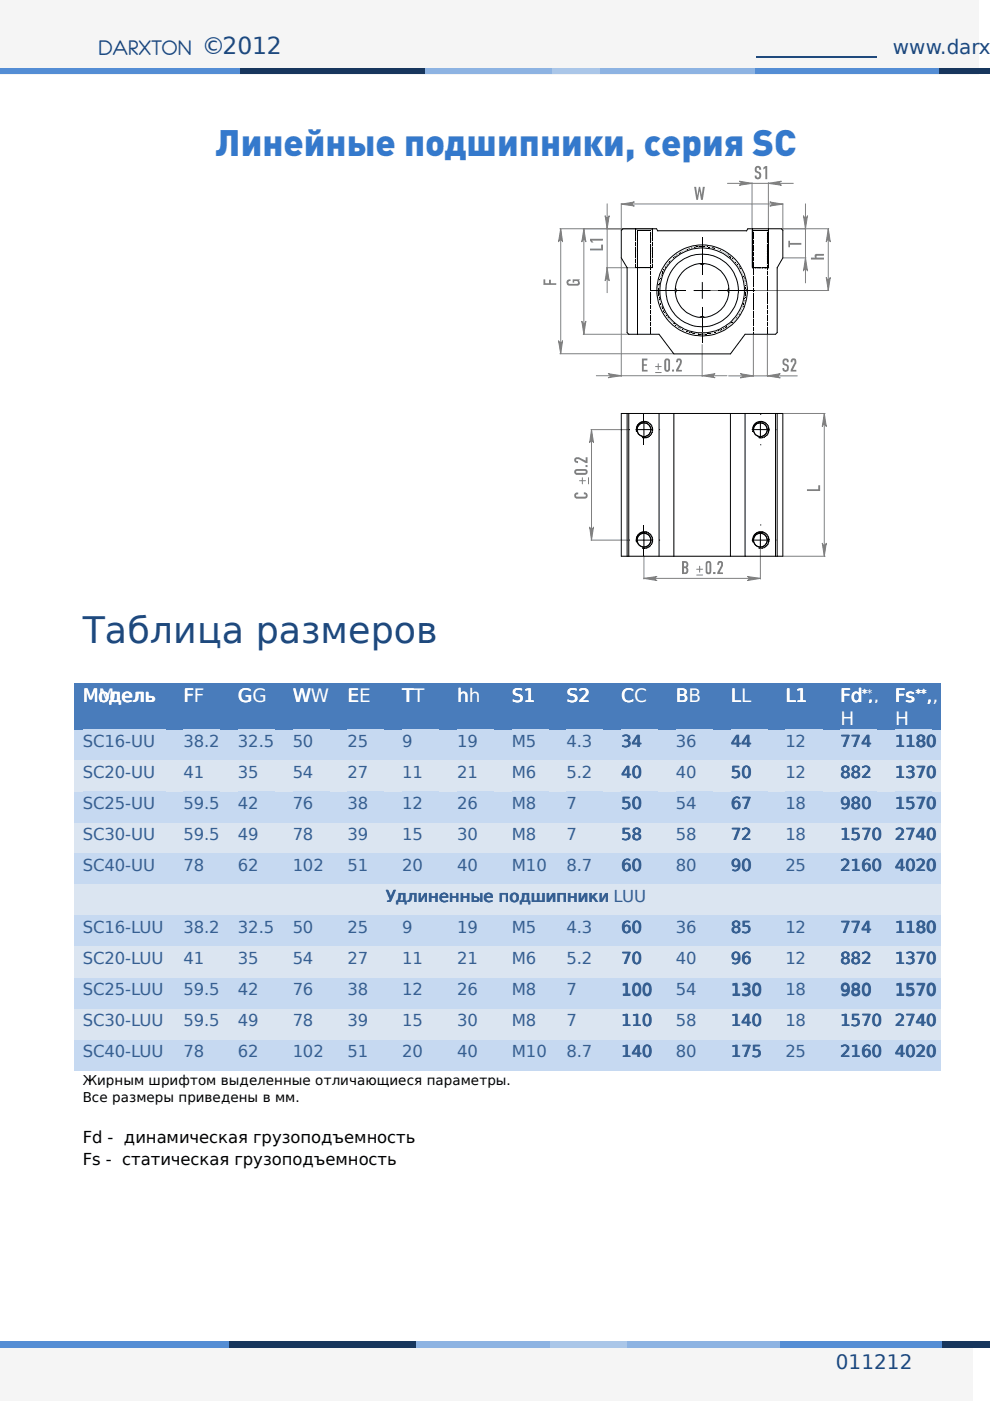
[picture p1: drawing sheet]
<svg xmlns="http://www.w3.org/2000/svg" width="210mm" height="297mm" viewBox="0 0 210 297" stroke-linecap="round" stroke-linejoin="round" font-family="sans-serif">
<defs><g id="words">
<text font-size="7.7" fill="#3479cc" x="45.8" y="33.1">Линейные подшипники, серия SC</text>
<text font-size="7.7" fill="#1f497c" x="17.5" y="136.3">Таблица размеров</text>
<text font-size="5" fill="#1f497c" x="20.8" y="11.6">DARXTON ©2012</text>
<g font-size="4.2" fill="#1f497c">
<text x="189.3" y="11.5">www.darxt</text>
<text x="177.2" y="290.3">011212</text>
</g>
<g font-size="3.9" fill="#fff">
<text x="17.5" y="148.9">ММдель</text>
<text x="20.9" y="148.8">оо</text>
<text x="38.9" y="148.9">FF</text>
<text x="50.4" y="148.9">GG</text>
<text x="62.1" y="148.9">WW</text>
<text x="73.7" y="148.9">EE</text>
<text x="85.3" y="148.9">TT</text>
<text x="96.9" y="148.9">hh</text>
<text x="108.5" y="148.8">S1</text>
<text x="120.1" y="148.8">S2</text>
<text x="131.7" y="148.9">CC</text>
<text x="143.3" y="148.9">BB</text>
<text x="154.9" y="148.9">LL</text>
<text x="166.5" y="148.8">L1</text>
<text x="178.2" y="148.8">Fd ,,</text>
<text x="189.8" y="148.8">Fs ,,</text>
<text x="178.2" y="153.8">Н</text>
<text x="189.8" y="153.8">Н</text>
</g>
<g font-size="3.5" fill="#365f91">
<text x="17.5" y="158.3">SC16-UU</text>
<text x="38.9" y="158.3">38.2</text>
<text x="50.4" y="158.3">32.5</text>
<text x="62.1" y="158.3">50</text>
<text x="73.7" y="158.3">25</text>
<text x="85.3" y="158.3">9</text>
<text x="96.9" y="158.3">19</text>
<text x="108.5" y="158.3">M5</text>
<text x="120.1" y="158.3">4.3</text>
<text x="131.7" y="158.3">34</text>
<text x="143.3" y="158.3">36</text>
<text x="154.9" y="158.3">44</text>
<text x="166.5" y="158.3">12</text>
<text x="178.2" y="158.3">774</text>
<text x="189.7" y="158.3">1180</text>
<text x="17.5" y="164.9">SC20-UU</text>
<text x="38.9" y="164.9">41</text>
<text x="50.4" y="164.9">35</text>
<text x="62.1" y="164.9">54</text>
<text x="73.7" y="164.9">27</text>
<text x="85.3" y="164.9">11</text>
<text x="96.9" y="164.9">21</text>
<text x="108.5" y="164.9">M6</text>
<text x="120.1" y="164.9">5.2</text>
<text x="131.7" y="164.9">40</text>
<text x="143.3" y="164.9">40</text>
<text x="154.9" y="164.9">50</text>
<text x="166.5" y="164.9">12</text>
<text x="178.2" y="164.9">882</text>
<text x="189.7" y="164.9">1370</text>
<text x="17.5" y="171.5">SC25-UU</text>
<text x="38.9" y="171.5">59.5</text>
<text x="50.4" y="171.5">42</text>
<text x="62.1" y="171.5">76</text>
<text x="73.7" y="171.5">38</text>
<text x="85.3" y="171.5">12</text>
<text x="96.9" y="171.5">26</text>
<text x="108.5" y="171.5">M8</text>
<text x="120.1" y="171.5">7</text>
<text x="131.7" y="171.5">50</text>
<text x="143.3" y="171.5">54</text>
<text x="154.9" y="171.5">67</text>
<text x="166.5" y="171.5">18</text>
<text x="178.2" y="171.5">980</text>
<text x="189.7" y="171.5">1570</text>
<text x="17.5" y="178.1">SC30-UU</text>
<text x="38.9" y="178.1">59.5</text>
<text x="50.4" y="178.1">49</text>
<text x="62.1" y="178.1">78</text>
<text x="73.7" y="178.1">39</text>
<text x="85.3" y="178.1">15</text>
<text x="96.9" y="178.1">30</text>
<text x="108.5" y="178.1">M8</text>
<text x="120.1" y="178.1">7</text>
<text x="131.7" y="178.1">58</text>
<text x="143.3" y="178.1">58</text>
<text x="154.9" y="178.1">72</text>
<text x="166.5" y="178.1">18</text>
<text x="178.2" y="178.1">1570</text>
<text x="189.7" y="178.1">2740</text>
<text x="17.5" y="184.6">SC40-UU</text>
<text x="38.9" y="184.6">78</text>
<text x="50.4" y="184.6">62</text>
<text x="62.1" y="184.6">102</text>
<text x="73.7" y="184.6">51</text>
<text x="85.3" y="184.6">20</text>
<text x="96.9" y="184.6">40</text>
<text x="108.5" y="184.6">M10</text>
<text x="120.1" y="184.6">8.7</text>
<text x="131.7" y="184.6">60</text>
<text x="143.3" y="184.6">80</text>
<text x="154.9" y="184.6">90</text>
<text x="166.5" y="184.6">25</text>
<text x="178.2" y="184.6">2160</text>
<text x="189.7" y="184.6">4020</text>
<text x="81.8" y="191.3">Удлиненные подшипник</text>
<text x="81.9" y="191.3">Удлиненные подшипники LUU</text>
<text x="17.5" y="197.8">SC16-LUU</text>
<text x="38.9" y="197.8">38.2</text>
<text x="50.4" y="197.8">32.5</text>
<text x="62.1" y="197.8">50</text>
<text x="73.7" y="197.8">25</text>
<text x="85.3" y="197.8">9</text>
<text x="96.9" y="197.8">19</text>
<text x="108.5" y="197.8">M5</text>
<text x="120.1" y="197.8">4.3</text>
<text x="131.7" y="197.8">60</text>
<text x="143.3" y="197.8">36</text>
<text x="154.9" y="197.8">85</text>
<text x="166.5" y="197.8">12</text>
<text x="178.2" y="197.8">774</text>
<text x="189.7" y="197.8">1180</text>
<text x="17.5" y="204.4">SC20-LUU</text>
<text x="38.9" y="204.4">41</text>
<text x="50.4" y="204.4">35</text>
<text x="62.1" y="204.4">54</text>
<text x="73.7" y="204.4">27</text>
<text x="85.3" y="204.4">11</text>
<text x="96.9" y="204.4">21</text>
<text x="108.5" y="204.4">M6</text>
<text x="120.1" y="204.4">5.2</text>
<text x="131.7" y="204.4">70</text>
<text x="143.3" y="204.4">40</text>
<text x="154.9" y="204.4">96</text>
<text x="166.5" y="204.4">12</text>
<text x="178.2" y="204.4">882</text>
<text x="189.7" y="204.4">1370</text>
<text x="17.5" y="211">SC25-LUU</text>
<text x="38.9" y="211">59.5</text>
<text x="50.4" y="211">42</text>
<text x="62.1" y="211">76</text>
<text x="73.7" y="211">38</text>
<text x="85.3" y="211">12</text>
<text x="96.9" y="211">26</text>
<text x="108.5" y="211">M8</text>
<text x="120.1" y="211">7</text>
<text x="131.7" y="211">100</text>
<text x="143.3" y="211">54</text>
<text x="154.9" y="211">130</text>
<text x="166.5" y="211">18</text>
<text x="178.2" y="211">980</text>
<text x="189.7" y="211">1570</text>
<text x="17.5" y="217.6">SC30-LUU</text>
<text x="38.9" y="217.6">59.5</text>
<text x="50.4" y="217.6">49</text>
<text x="62.1" y="217.6">78</text>
<text x="73.7" y="217.6">39</text>
<text x="85.3" y="217.6">15</text>
<text x="96.9" y="217.6">30</text>
<text x="108.5" y="217.6">M8</text>
<text x="120.1" y="217.6">7</text>
<text x="131.7" y="217.6">110</text>
<text x="143.3" y="217.6">58</text>
<text x="154.9" y="217.6">140</text>
<text x="166.5" y="217.6">18</text>
<text x="178.2" y="217.6">1570</text>
<text x="189.7" y="217.6">2740</text>
<text x="17.5" y="224.1">SC40-LUU</text>
<text x="38.9" y="224.1">78</text>
<text x="50.4" y="224.1">62</text>
<text x="62.1" y="224.1">102</text>
<text x="73.7" y="224.1">51</text>
<text x="85.3" y="224.1">20</text>
<text x="96.9" y="224.1">40</text>
<text x="108.5" y="224.1">M10</text>
<text x="120.1" y="224.1">8.7</text>
<text x="131.7" y="224.1">140</text>
<text x="143.3" y="224.1">80</text>
<text x="154.9" y="224.1">175</text>
<text x="166.5" y="224.1">25</text>
<text x="178.2" y="224.1">2160</text>
<text x="189.7" y="224.1">4020</text>
</g>
<g font-size="3.5">
<text x="17.5" y="242.4">Fd - динамическая грузоподъемность</text>
<text x="17.5" y="246.9">Fs - статическая грузоподъемность</text>
</g>
<g font-size="2.9">
<text x="17.5" y="230">Жирным шрифтом выделенные отличающиеся параметры.</text>
<text x="17.5" y="233.6">Все размеры приведены в мм.</text>
</g>
<g font-size="2.3" fill="#fff">
<text x="182.7" y="147.8">**</text>
<text x="194.2" y="147.7">**</text>
</g>
</g></defs>
<path d="M0 -.1h207.4v15.9h-207.4z" fill-rule="evenodd" fill="#f5f5f5"/>
<path d="M160.2 12.1h25.6" fill="none" stroke="#1f497c" stroke-width=".25"/>
<path d="M0 14.4h57.1v1.2h-57.1z" fill-rule="evenodd" fill="#548dd4"/>
<path d="M51 14.4h42.6v1.2h-42.6z" fill-rule="evenodd" fill="#17365d"/>
<path d="M90.3 14.4h31.2v1.2h-31.2z" fill-rule="evenodd" fill="#8db3e2"/>
<path d="M117.1 14.4h35.5v1.2h-35.5z" fill-rule="evenodd" fill="#a8c6ea"/>
<path d="M127.2 14.4h82.8v1.2h-82.8z" fill-rule="evenodd" fill="#8db3e2"/>
<path d="M160.1 14.4h47.1v1.2h-47.1z" fill-rule="evenodd" fill="#548dd4"/>
<path d="M199.2 14.4h10.8v1.2h-10.8z" fill-rule="evenodd" fill="#17365d"/>
<path d="M0 285.6h206.2v11.4h-206.2z" fill-rule="evenodd" fill="#f5f5f5"/>
<path d="M0 284.3h50.2v1.4h-50.2z" fill-rule="evenodd" fill="#548dd4"/>
<path d="M48.7 284.3h39.5v1.4h-39.5z" fill-rule="evenodd" fill="#17365d"/>
<path d="M88.2 284.3h29v1.4h-29z" fill-rule="evenodd" fill="#8db3e2"/>
<path d="M116.6 284.3h33v1.4h-33z" fill-rule="evenodd" fill="#a8c6ea"/>
<path d="M132.9 284.3h77.1v1.4h-77.1z" fill-rule="evenodd" fill="#8db3e2"/>
<path d="M165.4 284.3h40.8v1.4h-40.8z" fill-rule="evenodd" fill="#548dd4"/>
<path d="M199.8 284.3h10.2v1.4h-10.2z" fill-rule="evenodd" fill="#17365d"/>
<g fill="#808080">
<path d="M147.2 39.6h.4l.2 1.7 .4-1.7h.2l.4 1.7 .2-1.7h.4l-.4 2.8h-.4l-.3-1.8-.3 1.8h-.4z" fill-rule="evenodd"/>
<path d="M115.2 59.2h.4v.8h.8v-.7h.4v.7h1.1v.4h-2.7z" fill-rule="evenodd"/>
<path d="M167.1 51h.4v.5h2.4v.4h-2.4v.5h-.4z" fill-rule="evenodd"/>
<path d="M120.4 59.3l.6-.1v.4a.33 .33 0 0 0-.4 .1 .33 .33 0 0 0 0 .4l1.6 .1a.31 .31 0 0 0 .4-.3 .31 .31 0 0 0-.5-.3h-.4v.3h-.3v-.7h1.5l-.2 .3a.59 .59 0 0 1 .2 .7 .59 .59 0 0 1-.6 .4h-1.4a.69 .69 0 0 1-.8-.5 .69 .69 0 0 1 .3-.8z" fill-rule="evenodd"/>
<path d="M136.1 76h1.2v.4h-.8v.8h.7v.3h-.7v.9h.8v.4h-1.2z" fill-rule="evenodd"/>
</g>
<path d="M139 79h1.2M139 77.7h1.2M139.6 77.1v1.3" fill="none" stroke="#808080" stroke-width=".21"/>
<g fill="#808080">
<path d="M141 76.1l-.2 .5v1.6a.62 .62 0 0 0 .6 .6 .62 .62 0 0 0 .7-.6v-1.6a.64 .64 0 0 0-.4-.6 .64 .64 0 0 0-.7 .1zM141.3 76.4h.2l.2 .1v1.6a.23 .23 0 0 1-.2 .4 .23 .23 0 0 1-.2-.4zM142.5 78.4v.4h.4v-.4zM143.4 76.2l-.1 .6h.5a.27 .27 0 0 1 .1-.4 .27 .27 0 0 1 .3 .1 .27 .27 0 0 1-.1 .4l-.8 1.5v.4h1.3v-.4h-.8l.7-1.2a.69 .69 0 0 0-.1-1 .69 .69 0 0 0-1 0z" fill-rule="evenodd"/>
<path d="M166 76.3v.9l.8 .4v.2a.37 .37 0 0 1 0 .5 .37 .37 0 0 1-.5 0v-.3h-.4a.73 .73 0 0 0 .9 .8 .73 .73 0 0 0 .5-1l-.4-.5-.4-.2a.33 .33 0 0 1-.3-.4 .33 .33 0 0 1 .3-.3 .33 .33 0 0 1 .3 .4h.4a.69 .69 0 0 0-.4-.8 .69 .69 0 0 0-.8 .3zM167.9 76.1l-.3 .7h.4a.27 .27 0 0 1 .1-.4 .27 .27 0 0 1 .4 .1 .27 .27 0 0 1-.1 .4l-.8 1.5v.4h1.2v-.4h-.7l.6-1.2a.83 .83 0 0 0-.4-1.2z" fill-rule="evenodd"/>
<path d="M125.1 52.7v.4h2.7v-1.2h-.3v.8zM125.1 50.6v.4l.3 .4h.4l-.3-.4h2.3v-.4z" fill-rule="evenodd"/>
<path d="M160.3 35.2a.83 .83 0 0 0 .1 1.4l.5 .2 .1 .2a.36 .36 0 0 1-.1 .5 .36 .36 0 0 1-.5 0v-.3h-.4a.74 .74 0 0 0 .9 .8 .74 .74 0 0 0 .5-1l-.2-.5-.7-.3a.33 .33 0 0 1-.1-.5 .33 .33 0 0 1 .5 0v.3h.5a.72 .72 0 0 0-.3-.7 .72 .72 0 0 0-.8-.1zM161.9 35.5v.4l.4-.2v2.3h.4v-2.8h-.4z" fill-rule="evenodd"/>
<path d="M171.9 54.6h1a.43 .43 0 0 1-.2-.5 .43 .43 0 0 1 .4-.3h1.6v.4h-1.5l-.1 .2 .1 .2h1.5v.4h-2.8z" fill-rule="evenodd"/>
<path d="M121.9 104.6l.7-.2v.4h-.2a.26 .26 0 0 0-.3 .3 .26 .26 0 0 0 .4 .2h1.4a.28 .28 0 0 0 .3-.3 .28 .28 0 0 0-.4-.2v-.4a.68 .68 0 0 1 .8 .6 .68 .68 0 0 1-.7 .7h-1.4a.67 .67 0 0 1-.7-.3 .67 .67 0 0 1 .1-.8z" fill-rule="evenodd"/>
</g>
<path d="M122.9 101.9h1.2M123.5 101.3v1.3M124.8 101.3v1.3" fill="none" stroke="#808080" stroke-width=".21"/>
<g fill="#808080">
<path d="M121.9 99.6a.63 .63 0 0 0-.1 .7 .63 .63 0 0 0 .6 .4h1.6a.62 .62 0 0 0 .6-.6 .62 .62 0 0 0-.6-.7h-1.8zM122.2 99.9l1.7-.1 .2 .1 .1 .2-.2 .2h-1.7zM124.1 98.6v.4h.5v-.4zM121.9 97.1a.65 .65 0 0 0 0 .8 .65 .65 0 0 0 .7 .3v-.4a.27 .27 0 0 1-.4-.1 .27 .27 0 0 1 .1-.4 .27 .27 0 0 1 .3 .1l1.6 .8h.4v-1.3h-.4v.8l-1.2-.6a.99 .99 0 0 0-1.1 0z" fill-rule="evenodd"/>
<path d="M171.1 103.7h2.4v-.8h.4v1.2h-2.8z" fill-rule="evenodd"/>
<path d="M144.6 119v2.7h.6a.69 .69 0 0 0 .7-.9 .6 .6 0 0 1 0-.9 .75 .75 0 0 0-.7-.9zM145 119.3a.4 .4 0 0 1 .6 .3 .4 .4 0 0 1-.3 .5h-.3zM145 120.5a.46 .46 0 0 1 .5 .3 .46 .46 0 0 1-.2 .5l-.3 .1z" fill-rule="evenodd"/>
</g>
<path d="M147.7 121.9h1.3M147.7 120.7h1.3M148.3 120.1v1.2" fill="none" stroke="#808080" stroke-width=".21"/>
<path d="M149.8 119l-.2 .4v1.7a.6 .6 0 0 0 .6 .6 .6 .6 0 0 0 .6-.6v-1.7a.58 .58 0 0 0-1-.4zM150.1 119.4l.1-.1 .2 .1v1.7a.23 .23 0 0 1-.2 .3 .23 .23 0 0 1-.2-.3zM151.2 121.3v.4h.5v-.4zM152.3 119.1l-.2 .7h.4v-.2a.26 .26 0 0 1 .3-.2 .26 .26 0 0 1 .1 .4l-.8 1.6v.3h1.2v-.3h-.7l.7-1.4a.7 .7 0 0 0-.1-.9 .7 .7 0 0 0-.9 0z" fill-rule="evenodd" fill="#808080"/>
<g fill="none" stroke="#808080" stroke-width=".21">
<path d="M154.2 38.9h14M156.8 38.4l2.7 .5-2.7 .4a.43 .43 0 0 0 .3-.5 .43 .43 0 0 0-.3-.4zM159.5 38.7v18M162.9 38.9l2.8-.5a.42 .42 0 0 0-.4 .4 .42 .42 0 0 0 .4 .5zM162.9 38.7v18M118.7 48.5h19.4M118.9 48.5l.4 2.8a.42 .42 0 0 0-.4-.5 .42 .42 0 0 0-.5 .5zM118.9 48.5v26.5M123.8 48.5l.4 2.8a.42 .42 0 0 0-.4-.5 .42 .42 0 0 0-.4 .5zM123.8 48.5v22.4M128.3 45.8a.42 .42 0 0 0 .4 .3 .42 .42 0 0 0 .5-.3l-.5 2.7zM128.6 56.8h9.5"/>
<path d="M128.7 56.8l.5 2.7a.42 .42 0 0 0-.5-.4 .42 .42 0 0 0-.4 .4zM128.7 43.2v18.9M131.7 43.3l2.8-.5a.42 .42 0 0 0-.4 .5 .42 .42 0 0 0 .4 .4zM131.7 43.1v5.6M131.7 54.8v25M131.7 43.3h34.3M163.2 42.8l2.8 .5-2.8 .4a.42 .42 0 0 0 .5-.4 .42 .42 0 0 0-.5-.5zM165.8 48.5h9.9M166 43.1v5.6M166.1 54.7h4.8M170.4 45.8a.42 .42 0 0 0 .4 .4 .42 .42 0 0 0 .4-.4l-.4 2.7zM170.8 54.7l.4 2.7a.42 .42 0 0 0-.4-.4 .42 .42 0 0 0-.4 .4z"/>
<path d="M170.8 43.2v16.8M175.2 58.8a.42 .42 0 0 0 .4 .4 .42 .42 0 0 0 .4-.4l-.4 2.8zM175.6 48.5l.4 2.8a.42 .42 0 0 0-.4-.5 .42 .42 0 0 0-.4 .5zM175.6 48.5v13.1M118.4 72.2a.42 .42 0 0 0 .5 .4 .42 .42 0 0 0 .4-.4l-.4 2.8zM118.7 75h24M123.4 68.1a.42 .42 0 0 0 .4 .4 .42 .42 0 0 0 .4-.4l-.4 2.8zM123.6 70.9h9.6M126.4 79.7h27.7M129 79.2l2.7 .5-2.7 .4a.42 .42 0 0 0 .4-.4 .42 .42 0 0 0-.4-.5zM148.9 73.1v6.7M148.9 79.7l2.7-.5a.43 .43 0 0 0-.4 .5 .43 .43 0 0 0 .4 .4z"/>
<path d="M149 61.6h26.7M154.5 79.7h14.6M157 79.2l2.7 .5-2.7 .4a.44 .44 0 0 0 .4-.4 .44 .44 0 0 0-.4-.5zM159.7 71v8.8M162.7 79.7l2.7-.5a.44 .44 0 0 0-.4 .5 .44 .44 0 0 0 .4 .4zM162.7 71v8.8M125.3 91.1h7.9M125.4 91.1l.4 2.7a.41 .41 0 0 0-.4-.3 .41 .41 0 0 0-.4 .3zM125.4 91.1v23.4M166.1 87.7h8.8M174.8 87.7l.4 2.7a.42 .42 0 0 0-.4-.4 .42 .42 0 0 0-.5 .4zM174.8 87.7v30.2"/>
<path d="M125 111.8a.41 .41 0 0 0 .4 .4 .41 .41 0 0 0 .4-.4l-.4 2.7zM125.3 114.5h7.9M136.5 117.9v4.9M161.2 114.7v8.1M166.1 117.9h8.8M174.3 115.2a.42 .42 0 0 0 .5 .4 .42 .42 0 0 0 .4-.4l-.4 2.7zM136.5 122.6l2.8-.4a.42 .42 0 0 0-.4 .5 .42 .42 0 0 0 .4 .4zM136.5 122.6h24.7M158.5 122.2l2.7 .4-2.7 .5a.42 .42 0 0 0 .4-.4 .42 .42 0 0 0-.4-.5z"/>
</g>
<g fill="#000">
<path d="M134.8 91.3l.1 .1zM134.8 91.4l.1 .1zM135 90.2v.1zM136.1 92.7l.1 .1zM136.2 92.8l.1 .1zM137 89.5h.1zM137.4 92.6l.1-.1zM137.6 89.8l.1 .1zM138 90.2v.1zM159.5 91.3v.1zM159.6 90.6l-.1 .1zM159.5 91.4l.1 .1z"/>
<path d="M159.6 90.4v.1zM160 89.9l.1-.1zM160.6 89.5h.1zM160.9 89.4h.1zM161.4 89.4h.1zM161.5 92.8l.1-.1zM161.6 89.5h.1zM162.2 89.7h.1zM162.2 92.5h.1zM134.8 114.8l.1 .1zM135.6 113.1l.1-.1zM135.9 112.9h.1z"/>
<path d="M136 112.9l.1-.1zM136.2 112.8h.1zM136.1 116.2h.1zM137 112.9h.1zM137.2 116.1l.1-.1zM137.4 116l.1-.1zM137.6 113.2l.1 .1zM137.8 115.6v.1zM137.8 113.3l.1 .2zM138 115.3v.1zM159.5 114.8l.1 .1zM159.9 113.3l-.1 .2z"/>
<path d="M160 113.3l.1-.1zM160.2 113.1l.1-.1zM160.7 116.2h.1zM161.5 116.2h.1zM161.6 112.8l.1 .1zM162.2 113.1l.1 .1zM162.2 115.9h.1zM162.4 115.7l.1-.1zM162.5 113.3l.1 .2z"/>
<path d="M134.8 48.5l.1 .3z" fill-rule="evenodd"/>
<path d="M134.8 48.9l.1 .2z" fill-rule="evenodd"/>
<path d="M134.8 49.2l.1 .3z" fill-rule="evenodd"/>
<path d="M134.8 49.6l.1 .2z" fill-rule="evenodd"/>
<path d="M134.8 49.9l.1 .3z" fill-rule="evenodd"/>
<path d="M134.8 50.2l.1 .3z" fill-rule="evenodd"/>
<path d="M134.8 50.6l.1 .2z" fill-rule="evenodd"/>
<path d="M134.8 51l.1 .2z" fill-rule="evenodd"/>
<path d="M134.8 51.3l.1 .3z" fill-rule="evenodd"/>
<path d="M134.8 51.6l.1 .3z" fill-rule="evenodd"/>
<path d="M134.8 52l.1 .2z" fill-rule="evenodd"/>
<path d="M134.8 52.4l.1 .2z" fill-rule="evenodd"/>
<path d="M134.8 52.7l.1 .3z" fill-rule="evenodd"/>
<path d="M134.8 53.1l.1 .2z" fill-rule="evenodd"/>
<path d="M134.8 53.4l.1 .3z" fill-rule="evenodd"/>
<path d="M134.8 53.8l.1 .2z" fill-rule="evenodd"/>
<path d="M134.8 54.1l.1 .3z" fill-rule="evenodd"/>
<path d="M134.8 54.5l.1 .2z" fill-rule="evenodd"/>
<path d="M134.8 54.8l.1 .2z" fill-rule="evenodd"/>
<path d="M134.8 55.2l.1 .2z" fill-rule="evenodd"/>
<path d="M134.8 55.5l.1 .3z" fill-rule="evenodd"/>
<path d="M134.8 55.9l.1 .2z" fill-rule="evenodd"/>
<path d="M134.8 56.2l.1 .2z" fill-rule="evenodd"/>
<path d="M134.8 56.6l.1 .2z" fill-rule="evenodd"/>
<path d="M134.8 48.5l.1 .3z" fill-rule="evenodd"/>
<path d="M134.8 48.9l.1 .2z" fill-rule="evenodd"/>
<path d="M134.8 49.2l.1 .3z" fill-rule="evenodd"/>
<path d="M134.8 49.6l.1 .2z" fill-rule="evenodd"/>
<path d="M134.8 49.9l.1 .3z" fill-rule="evenodd"/>
<path d="M134.8 50.2l.1 .3z" fill-rule="evenodd"/>
<path d="M134.8 50.6l.1 .2z" fill-rule="evenodd"/>
<path d="M134.8 51l.1 .2z" fill-rule="evenodd"/>
<path d="M134.8 51.3l.1 .3z" fill-rule="evenodd"/>
<path d="M134.8 51.6l.1 .3z" fill-rule="evenodd"/>
<path d="M134.8 52l.1 .2z" fill-rule="evenodd"/>
<path d="M134.8 52.4l.1 .2z" fill-rule="evenodd"/>
<path d="M134.8 52.7l.1 .3z" fill-rule="evenodd"/>
<path d="M134.8 53.1l.1 .2z" fill-rule="evenodd"/>
<path d="M134.8 53.4l.1 .3z" fill-rule="evenodd"/>
<path d="M134.8 53.8l.1 .2z" fill-rule="evenodd"/>
<path d="M134.8 54.1l.1 .3z" fill-rule="evenodd"/>
<path d="M134.8 54.5l.1 .2z" fill-rule="evenodd"/>
<path d="M134.8 54.8l.1 .2z" fill-rule="evenodd"/>
<path d="M134.8 55.2l.1 .2z" fill-rule="evenodd"/>
<path d="M134.8 55.5l.1 .3z" fill-rule="evenodd"/>
<path d="M134.8 55.9l.1 .2z" fill-rule="evenodd"/>
<path d="M134.8 56.2l.1 .2z" fill-rule="evenodd"/>
<path d="M134.8 56.6l.1 .2z" fill-rule="evenodd"/>
<path d="M134.8 56.7v.1z" fill-rule="evenodd"/>
<path d="M134.8 56.7l.2 .1z" fill-rule="evenodd"/>
<path d="M134.8 56.7v.1z" fill-rule="evenodd"/>
<path d="M134.8 56.7l.2 .1z" fill-rule="evenodd"/>
<path d="M135 56.7l.1 .1z" fill-rule="evenodd"/>
<path d="M135 56.7l.1 .1z" fill-rule="evenodd"/>
<path d="M135.1 56.7l.1 .1z" fill-rule="evenodd"/>
<path d="M135.2 56.7l.2 .1z" fill-rule="evenodd"/>
<path d="M135.1 56.7l.1 .1z" fill-rule="evenodd"/>
<path d="M135.2 56.7l.2 .1z" fill-rule="evenodd"/>
<path d="M135.5 56.7l.3 .1z" fill-rule="evenodd"/>
<path d="M135.5 56.7l.3 .1z" fill-rule="evenodd"/>
<path d="M135.9 56.7l.2 .1z" fill-rule="evenodd"/>
<path d="M135.9 56.7l.2 .1z" fill-rule="evenodd"/>
<path d="M135.9 56.7v.1z" fill-rule="evenodd"/>
<path d="M135.9 56.7v.1z" fill-rule="evenodd"/>
<path d="M136.2 56.7l.3 .1z" fill-rule="evenodd"/>
<path d="M136.2 56.7l.3 .1z" fill-rule="evenodd"/>
<path d="M136.2 56.7v.1z" fill-rule="evenodd"/>
<path d="M136.2 56.7v.1z" fill-rule="evenodd"/>
<path d="M136.5 56.7v.1z" fill-rule="evenodd"/>
<path d="M136.5 56.7v.1z" fill-rule="evenodd"/>
<path d="M136.5 56.7l.1 .1z" fill-rule="evenodd"/>
<path d="M136.6 56.7l.2 .1z" fill-rule="evenodd"/>
<path d="M136.5 56.7l.1 .1z" fill-rule="evenodd"/>
<path d="M136.6 56.7l.2 .1z" fill-rule="evenodd"/>
<path d="M136.8 56.7v.1z" fill-rule="evenodd"/>
<path d="M136.8 56.7v.1z" fill-rule="evenodd"/>
<path d="M136.8 56.7l.1 .1z" fill-rule="evenodd"/>
<path d="M136.9 56.7l.3 .1z" fill-rule="evenodd"/>
<path d="M136.8 56.7l.1 .1z" fill-rule="evenodd"/>
<path d="M136.9 56.7l.3 .1z" fill-rule="evenodd"/>
<path d="M137.2 56.7l.3 .1z" fill-rule="evenodd"/>
<path d="M137.2 56.7l.3 .1z" fill-rule="evenodd"/>
<path d="M137.6 56.7v.1z" fill-rule="evenodd"/>
<path d="M137.6 56.7l.2 .1z" fill-rule="evenodd"/>
<path d="M137.6 56.7v.1z" fill-rule="evenodd"/>
<path d="M137.6 56.7l.2 .1z" fill-rule="evenodd"/>
<path d="M137.9 56.7l.1 .1z" fill-rule="evenodd"/>
<path d="M138 56.7l.2 .1z" fill-rule="evenodd"/>
<path d="M137.9 56.7l.1 .1z" fill-rule="evenodd"/>
<path d="M138 56.7l.2 .1z" fill-rule="evenodd"/>
<path d="M138.2 56.7v.1z" fill-rule="evenodd"/>
<path d="M138.2 56.7v.1z" fill-rule="evenodd"/>
<path d="M138.2 48.5l.1 .3z" fill-rule="evenodd"/>
<path d="M138.2 48.9l.1 .2z" fill-rule="evenodd"/>
<path d="M138.2 49.2l.1 .3z" fill-rule="evenodd"/>
<path d="M138.2 49.6l.1 .2z" fill-rule="evenodd"/>
<path d="M138.2 49.8h.1z" fill-rule="evenodd"/>
<path d="M138.2 49.9l.1 .3z" fill-rule="evenodd"/>
<path d="M138.2 50.2l.1 .3z" fill-rule="evenodd"/>
<path d="M138.2 50.6l.1 .2z" fill-rule="evenodd"/>
<path d="M138.2 50.8l.1 .1z" fill-rule="evenodd"/>
<path d="M138.2 51l.1 .2z" fill-rule="evenodd"/>
<path d="M138.2 51.2h.1z" fill-rule="evenodd"/>
<path d="M138.2 51.3l.1 .3z" fill-rule="evenodd"/>
<path d="M138.2 51.6l.1 .3z" fill-rule="evenodd"/>
<path d="M138.2 52l.1 .2z" fill-rule="evenodd"/>
<path d="M138.2 52.2l.1 .1z" fill-rule="evenodd"/>
<path d="M138.2 52.4l.1 .2z" fill-rule="evenodd"/>
<path d="M138.2 52.6h.1z" fill-rule="evenodd"/>
<path d="M138.2 52.7l.1 .3z" fill-rule="evenodd"/>
<path d="M138.2 53.1l.1 .2z" fill-rule="evenodd"/>
<path d="M138.2 53.4l.1 .3z" fill-rule="evenodd"/>
<path d="M138.2 53.6l.1 .1z" fill-rule="evenodd"/>
<path d="M138.2 53.8l.1 .2z" fill-rule="evenodd"/>
<path d="M138.2 54.1l.1 .3z" fill-rule="evenodd"/>
<path d="M138.2 54.5l.1 .2z" fill-rule="evenodd"/>
<path d="M138.2 54.8l.1 .2z" fill-rule="evenodd"/>
<path d="M138.2 55l.1 .1z" fill-rule="evenodd"/>
<path d="M138.2 55.2l.1 .2z" fill-rule="evenodd"/>
<path d="M138.2 55.5l.1 .3z" fill-rule="evenodd"/>
<path d="M138.2 55.9l.1 .2z" fill-rule="evenodd"/>
<path d="M138.2 56.2l.1 .2z" fill-rule="evenodd"/>
<path d="M138.2 56.4l.1 .1z" fill-rule="evenodd"/>
<path d="M138.2 56.6l.1 .2z" fill-rule="evenodd"/>
<path d="M138.2 48.5l.1 .3z" fill-rule="evenodd"/>
<path d="M138.2 48.9l.1 .2z" fill-rule="evenodd"/>
<path d="M138.2 49.2l.1 .3z" fill-rule="evenodd"/>
<path d="M138.2 49.6l.1 .2z" fill-rule="evenodd"/>
<path d="M138.2 49.8h.1z" fill-rule="evenodd"/>
<path d="M138.2 49.9l.1 .3z" fill-rule="evenodd"/>
<path d="M138.2 50.2l.1 .3z" fill-rule="evenodd"/>
<path d="M138.2 50.6l.1 .2z" fill-rule="evenodd"/>
<path d="M138.2 50.8l.1 .1z" fill-rule="evenodd"/>
<path d="M138.2 51l.1 .2z" fill-rule="evenodd"/>
<path d="M138.2 51.2h.1z" fill-rule="evenodd"/>
<path d="M138.2 51.3l.1 .3z" fill-rule="evenodd"/>
<path d="M138.2 51.6l.1 .3z" fill-rule="evenodd"/>
<path d="M138.2 52l.1 .2z" fill-rule="evenodd"/>
<path d="M138.2 52.2l.1 .1z" fill-rule="evenodd"/>
<path d="M138.2 52.4l.1 .2z" fill-rule="evenodd"/>
<path d="M138.2 52.6h.1z" fill-rule="evenodd"/>
<path d="M138.2 52.7l.1 .3z" fill-rule="evenodd"/>
<path d="M138.2 53.1l.1 .2z" fill-rule="evenodd"/>
<path d="M138.2 53.4l.1 .3z" fill-rule="evenodd"/>
<path d="M138.2 53.6l.1 .1z" fill-rule="evenodd"/>
<path d="M138.2 53.8l.1 .2z" fill-rule="evenodd"/>
<path d="M138.2 54.1l.1 .3z" fill-rule="evenodd"/>
<path d="M138.2 54.5l.1 .2z" fill-rule="evenodd"/>
<path d="M138.2 54.8l.1 .2z" fill-rule="evenodd"/>
<path d="M138.2 55l.1 .1z" fill-rule="evenodd"/>
<path d="M138.2 55.2l.1 .2z" fill-rule="evenodd"/>
<path d="M138.2 55.5l.1 .3z" fill-rule="evenodd"/>
<path d="M138.2 55.9l.1 .2z" fill-rule="evenodd"/>
<path d="M138.2 56.2l.1 .2z" fill-rule="evenodd"/>
<path d="M138.2 56.4l.1 .1z" fill-rule="evenodd"/>
<path d="M138.2 56.6l.1 .2z" fill-rule="evenodd"/>
<path d="M138.2 48.5h.1z" fill-rule="evenodd"/>
<path d="M138.2 49.2h.1z" fill-rule="evenodd"/>
<path d="M138.2 49.5l.1 .1z" fill-rule="evenodd"/>
<path d="M138.2 49.8l.1 .1z" fill-rule="evenodd"/>
<path d="M138.2 50.6h.1z" fill-rule="evenodd"/>
<path d="M138.2 50.9l.1 .1z" fill-rule="evenodd"/>
<path d="M138.2 51.3h.1z" fill-rule="evenodd"/>
<path d="M138.2 52h.1z" fill-rule="evenodd"/>
<path d="M138.2 52.3l.1 .1z" fill-rule="evenodd"/>
<path d="M138.2 52.7h.1z" fill-rule="evenodd"/>
<path d="M138.2 53l.1 .1z" fill-rule="evenodd"/>
<path d="M138.2 53.4h.1z" fill-rule="evenodd"/>
<path d="M138.2 53.7l.1 .1z" fill-rule="evenodd"/>
<path d="M138.2 54.4l.1 .1z" fill-rule="evenodd"/>
<path d="M138.2 54.8l.1 .1z" fill-rule="evenodd"/>
<path d="M138.2 55.1l.1 .1z" fill-rule="evenodd"/>
<path d="M138.2 55.8l.1 .1z" fill-rule="evenodd"/>
<path d="M138.2 56.2h.1z" fill-rule="evenodd"/>
<path d="M138.2 56.5l.1 .1z" fill-rule="evenodd"/>
<path d="M138.2 48.5h.1z" fill-rule="evenodd"/>
<path d="M138.2 49.2h.1z" fill-rule="evenodd"/>
<path d="M138.2 49.5l.1 .1z" fill-rule="evenodd"/>
<path d="M138.2 49.8l.1 .1z" fill-rule="evenodd"/>
<path d="M138.2 50.6h.1z" fill-rule="evenodd"/>
<path d="M138.2 50.9l.1 .1z" fill-rule="evenodd"/>
<path d="M138.2 51.3h.1z" fill-rule="evenodd"/>
<path d="M138.2 52h.1z" fill-rule="evenodd"/>
<path d="M138.2 52.3l.1 .1z" fill-rule="evenodd"/>
<path d="M138.2 52.7h.1z" fill-rule="evenodd"/>
<path d="M138.2 53l.1 .1z" fill-rule="evenodd"/>
<path d="M138.2 53.4h.1z" fill-rule="evenodd"/>
<path d="M138.2 53.7l.1 .1z" fill-rule="evenodd"/>
<path d="M138.2 54.4l.1 .1z" fill-rule="evenodd"/>
<path d="M138.2 54.8l.1 .1z" fill-rule="evenodd"/>
<path d="M138.2 55.1l.1 .1z" fill-rule="evenodd"/>
<path d="M138.2 55.8l.1 .1z" fill-rule="evenodd"/>
<path d="M138.2 56.2h.1z" fill-rule="evenodd"/>
<path d="M138.2 56.5l.1 .1z" fill-rule="evenodd"/>
<path d="M148.8 55.6l.1 .2z" fill-rule="evenodd"/>
<path d="M148.8 52.8l.1 .2z" fill-rule="evenodd"/>
<path d="M159.5 48.5v.3z" fill-rule="evenodd"/>
<path d="M159.5 48.9v.2z" fill-rule="evenodd"/>
<path d="M159.5 49.2v.3z" fill-rule="evenodd"/>
<path d="M159.5 49.6v.2z" fill-rule="evenodd"/>
<path d="M159.5 49.9v.3z" fill-rule="evenodd"/>
<path d="M159.5 50.2v.3z" fill-rule="evenodd"/>
<path d="M159.5 50.6v.2z" fill-rule="evenodd"/>
<path d="M159.5 51v.2z" fill-rule="evenodd"/>
<path d="M159.5 51.3v.3z" fill-rule="evenodd"/>
<path d="M159.5 51.6v.3z" fill-rule="evenodd"/>
<path d="M159.5 52v.2z" fill-rule="evenodd"/>
<path d="M159.5 52.4v.2z" fill-rule="evenodd"/>
<path d="M159.5 52.7v.3z" fill-rule="evenodd"/>
<path d="M159.5 53.1v.2z" fill-rule="evenodd"/>
<path d="M159.5 53.4v.3z" fill-rule="evenodd"/>
<path d="M159.5 53.8v.2z" fill-rule="evenodd"/>
<path d="M159.5 54.1v.3z" fill-rule="evenodd"/>
<path d="M159.5 54.5v.2z" fill-rule="evenodd"/>
<path d="M159.5 54.8v.2z" fill-rule="evenodd"/>
<path d="M159.5 55.2v.2z" fill-rule="evenodd"/>
<path d="M159.5 55.5v.3z" fill-rule="evenodd"/>
<path d="M159.5 55.9v.2z" fill-rule="evenodd"/>
<path d="M159.5 56.2v.2z" fill-rule="evenodd"/>
<path d="M159.5 56.6v.2z" fill-rule="evenodd"/>
<path d="M159.5 48.5v.3z" fill-rule="evenodd"/>
<path d="M159.5 48.9v.2z" fill-rule="evenodd"/>
<path d="M159.5 49.2v.3z" fill-rule="evenodd"/>
<path d="M159.5 49.6v.2z" fill-rule="evenodd"/>
<path d="M159.5 49.9v.3z" fill-rule="evenodd"/>
<path d="M159.5 50.2v.3z" fill-rule="evenodd"/>
<path d="M159.5 50.6v.2z" fill-rule="evenodd"/>
<path d="M159.5 51v.2z" fill-rule="evenodd"/>
<path d="M159.5 51.3v.3z" fill-rule="evenodd"/>
<path d="M159.5 51.6v.3z" fill-rule="evenodd"/>
<path d="M159.5 52v.2z" fill-rule="evenodd"/>
<path d="M159.5 52.4v.2z" fill-rule="evenodd"/>
<path d="M159.5 52.7v.3z" fill-rule="evenodd"/>
<path d="M159.5 53.1v.2z" fill-rule="evenodd"/>
<path d="M159.5 53.4v.3z" fill-rule="evenodd"/>
<path d="M159.5 53.8v.2z" fill-rule="evenodd"/>
<path d="M159.5 54.1v.3z" fill-rule="evenodd"/>
<path d="M159.5 54.5v.2z" fill-rule="evenodd"/>
<path d="M159.5 54.8v.2z" fill-rule="evenodd"/>
<path d="M159.5 55.2v.2z" fill-rule="evenodd"/>
<path d="M159.5 55.5v.3z" fill-rule="evenodd"/>
<path d="M159.5 55.9v.2z" fill-rule="evenodd"/>
<path d="M159.5 56.2v.2z" fill-rule="evenodd"/>
<path d="M159.5 56.6v.2z" fill-rule="evenodd"/>
<path d="M162.9 48.5v.3z" fill-rule="evenodd"/>
<path d="M162.9 48.9v.2z" fill-rule="evenodd"/>
<path d="M162.9 49.2v.3z" fill-rule="evenodd"/>
<path d="M162.9 49.6v.2z" fill-rule="evenodd"/>
<path d="M162.9 49.9v.3z" fill-rule="evenodd"/>
<path d="M162.9 50.2v.3z" fill-rule="evenodd"/>
<path d="M162.9 50.6v.2z" fill-rule="evenodd"/>
<path d="M162.9 51v.2z" fill-rule="evenodd"/>
<path d="M162.9 51.3v.3z" fill-rule="evenodd"/>
<path d="M162.9 51.6v.3z" fill-rule="evenodd"/>
<path d="M162.9 52v.2z" fill-rule="evenodd"/>
<path d="M162.9 52.4v.2z" fill-rule="evenodd"/>
<path d="M162.9 52.7v.3z" fill-rule="evenodd"/>
<path d="M162.9 53.1v.2z" fill-rule="evenodd"/>
<path d="M162.9 53.4v.3z" fill-rule="evenodd"/>
<path d="M162.9 53.8v.2z" fill-rule="evenodd"/>
<path d="M162.9 54.1v.3z" fill-rule="evenodd"/>
<path d="M162.9 54.5v.2z" fill-rule="evenodd"/>
<path d="M162.9 54.8v.2z" fill-rule="evenodd"/>
<path d="M162.9 55.2v.2z" fill-rule="evenodd"/>
<path d="M162.9 55.5v.3z" fill-rule="evenodd"/>
<path d="M162.9 55.9v.2z" fill-rule="evenodd"/>
<path d="M162.9 56.2v.2z" fill-rule="evenodd"/>
<path d="M162.9 56.6v.2z" fill-rule="evenodd"/>
<path d="M162.9 48.5v.3z" fill-rule="evenodd"/>
<path d="M162.9 48.9v.2z" fill-rule="evenodd"/>
<path d="M162.9 49.2v.3z" fill-rule="evenodd"/>
<path d="M162.9 49.6v.2z" fill-rule="evenodd"/>
<path d="M162.9 49.9v.3z" fill-rule="evenodd"/>
<path d="M162.9 50.2v.3z" fill-rule="evenodd"/>
<path d="M162.9 50.6v.2z" fill-rule="evenodd"/>
<path d="M162.9 51v.2z" fill-rule="evenodd"/>
<path d="M162.9 51.3v.3z" fill-rule="evenodd"/>
<path d="M162.9 51.6v.3z" fill-rule="evenodd"/>
<path d="M162.9 52v.2z" fill-rule="evenodd"/>
<path d="M162.9 52.4v.2z" fill-rule="evenodd"/>
<path d="M162.9 52.7v.3z" fill-rule="evenodd"/>
<path d="M162.9 53.1v.2z" fill-rule="evenodd"/>
<path d="M162.9 53.4v.3z" fill-rule="evenodd"/>
<path d="M162.9 53.8v.2z" fill-rule="evenodd"/>
<path d="M162.9 54.1v.3z" fill-rule="evenodd"/>
<path d="M162.9 54.5v.2z" fill-rule="evenodd"/>
<path d="M162.9 54.8v.2z" fill-rule="evenodd"/>
<path d="M162.9 55.2v.2z" fill-rule="evenodd"/>
<path d="M162.9 55.5v.3z" fill-rule="evenodd"/>
<path d="M162.9 55.9v.2z" fill-rule="evenodd"/>
<path d="M162.9 56.2v.2z" fill-rule="evenodd"/>
<path d="M162.9 56.6v.2z" fill-rule="evenodd"/>
<path d="M140.1 61.6h.2z" fill-rule="evenodd"/>
<path d="M142.9 61.6h.2z" fill-rule="evenodd"/>
<path d="M148.8 67.3l.1 .3z" fill-rule="evenodd"/>
<path d="M148.8 70.1l.1 .3z" fill-rule="evenodd"/>
<path d="M154.6 61.6h.3z" fill-rule="evenodd"/>
<path d="M157.4 61.6h.3z" fill-rule="evenodd"/>
<path d="M135.1 90.1v.1z" fill-rule="evenodd"/>
<path d="M135.1 90.1l.1-.1z" fill-rule="evenodd"/>
<path d="M135.6 89.6h.1z" fill-rule="evenodd"/>
<path d="M136.3 89.4h.2z" fill-rule="evenodd"/>
<path d="M136.5 87.9l.1 1.5z" fill-rule="evenodd"/>
<path d="M136.5 92.8l.1 1.5z" fill-rule="evenodd"/>
<path d="M136.6 89.4h.1z" fill-rule="evenodd"/>
<path d="M136.6 92.8l.1 .1z" fill-rule="evenodd"/>
<path d="M137.3 89.6h.1z" fill-rule="evenodd"/>
<path d="M137.4 89.6v.1z" fill-rule="evenodd"/>
<path d="M137.9 92.1l-.1 .2z" fill-rule="evenodd"/>
<path d="M138 90.2l.1 .1z" fill-rule="evenodd"/>
<path d="M138.2 91.3l.1 .1z" fill-rule="evenodd"/>
<path d="M159.5 91.1v.1z" fill-rule="evenodd"/>
<path d="M160.2 89.7l.1-.1z" fill-rule="evenodd"/>
<path d="M160.3 89.6l.1-.1z" fill-rule="evenodd"/>
<path d="M160.7 92.8l.1-.1z" fill-rule="evenodd"/>
<path d="M161.1 92.8l.2 .1z" fill-rule="evenodd"/>
<path d="M161.3 89.4h.1z" fill-rule="evenodd"/>
<path d="M162 89.5l.1 .1z" fill-rule="evenodd"/>
<path d="M162 89.6l.1 .1z" fill-rule="evenodd"/>
<path d="M162.4 92.3l.1-.1z" fill-rule="evenodd"/>
<path d="M162.5 92.1v.2z" fill-rule="evenodd"/>
<path d="M162.6 90.2l.1 .1z" fill-rule="evenodd"/>
<path d="M162.6 92l.1-.1z" fill-rule="evenodd"/>
<path d="M162.8 90.6l.1 .1z" fill-rule="evenodd"/>
<path d="M135.1 113.5h.1z" fill-rule="evenodd"/>
<path d="M135.1 113.5h.1z" fill-rule="evenodd"/>
<path d="M135.2 113.3v.2z" fill-rule="evenodd"/>
<path d="M135.6 113.1l.1-.1z" fill-rule="evenodd"/>
<path d="M135.8 112.9l-.1 .1z" fill-rule="evenodd"/>
<path d="M136.3 112.8h.2z" fill-rule="evenodd"/>
<path d="M136.5 111.3l.1 1.5z" fill-rule="evenodd"/>
<path d="M136.5 116.2l.1 1.5z" fill-rule="evenodd"/>
<path d="M136.6 112.8h.1z" fill-rule="evenodd"/>
<path d="M136.6 116.2l.1 .1z" fill-rule="evenodd"/>
<path d="M137.3 112.9l.1 .1z" fill-rule="evenodd"/>
<path d="M137.8 115.7l-.1 .1z" fill-rule="evenodd"/>
<path d="M137.8 115.6v.1z" fill-rule="evenodd"/>
<path d="M137.8 113.3v.1z" fill-rule="evenodd"/>
<path d="M138.2 114.4l.1 .1z" fill-rule="evenodd"/>
<path d="M159.5 114.4v.1z" fill-rule="evenodd"/>
<path d="M160.3 113l.1-.1z" fill-rule="evenodd"/>
<path d="M160.9 112.8h.1z" fill-rule="evenodd"/>
<path d="M161.1 116.2l.2 .1z" fill-rule="evenodd"/>
<path d="M161.3 112.8h.1z" fill-rule="evenodd"/>
<path d="M161.4 112.8h.1z" fill-rule="evenodd"/>
<path d="M162 112.9l.1 .1z" fill-rule="evenodd"/>
<path d="M162.5 113.3v.1z" fill-rule="evenodd"/>
<path d="M162.6 113.6l.1 .1z" fill-rule="evenodd"/>
<path d="M162.7 115.3l-.1 .1z" fill-rule="evenodd"/>
<path d="M162.8 113.9l.1 .1z" fill-rule="evenodd"/>
<path d="M162.9 114.4v.1z" fill-rule="evenodd"/>
</g>
<g fill="none" stroke="#000" stroke-width=".21">
<path d="M148.9 50.4v2.1M148.9 53.2v2.1M148.9 56.1v2M148.9 59.9v3.4M137.8 61.6h2.1M140.6 61.6h2.1M143.3 61.6h2.2M147.1 61.6h3.5M148.9 65v2.1M148.9 67.8v2.2M148.9 70.6v2.1M152.3 61.6h2.1"/>
<path d="M155 61.6h2.2M157.9 61.6h2M134.8 91.1h3.5M136.5 89.4v3.4M159.5 91.1h3.4M161.2 89.4v3.4M134.8 114.5h3.5M136.5 112.8v3.4M159.5 114.5h3.4M161.2 112.8v3.4"/>
</g>
<g fill="#808080">
<path d="M148.9 79.7l2.7-.5a.43 .43 0 0 0-.4 .5 .43 .43 0 0 0 .4 .4zM129 79.2l2.7 .5-2.7 .4a.42 .42 0 0 0 .4-.4 .42 .42 0 0 0-.4-.5zM158.5 122.2l2.7 .4-2.7 .5a.42 .42 0 0 0 .4-.4 .42 .42 0 0 0-.4-.5zM136.5 122.6l2.8-.4a.42 .42 0 0 0-.4 .5 .42 .42 0 0 0 .4 .4z" fill-rule="evenodd"/>
<path d="M157 79.2l2.7 .5-2.7 .4a.44 .44 0 0 0 .4-.4 .44 .44 0 0 0-.4-.5zM162.7 79.7l2.7-.5a.44 .44 0 0 0-.4 .5 .44 .44 0 0 0 .4 .4zM156.8 38.4l2.7 .5-2.7 .4a.43 .43 0 0 0 .3-.5 .43 .43 0 0 0-.3-.4zM162.9 38.9l2.8-.5a.42 .42 0 0 0-.4 .4 .42 .42 0 0 0 .4 .5z" fill-rule="evenodd"/>
<path d="M131.7 43.3l2.8-.5a.42 .42 0 0 0-.4 .5 .42 .42 0 0 0 .4 .4zM163.2 42.8l2.8 .5-2.8 .4a.42 .42 0 0 0 .5-.4 .42 .42 0 0 0-.5-.5z" fill-rule="evenodd"/>
<path d="M123.4 68.1a.42 .42 0 0 0 .4 .4 .42 .42 0 0 0 .4-.4l-.4 2.8zM123.8 48.5l.4 2.8a.42 .42 0 0 0-.4-.5 .42 .42 0 0 0-.4 .5z" fill-rule="evenodd"/>
<path d="M118.4 72.2a.42 .42 0 0 0 .5 .4 .42 .42 0 0 0 .4-.4l-.4 2.8zM118.9 48.5l.4 2.8a.42 .42 0 0 0-.4-.5 .42 .42 0 0 0-.5 .5zM170.8 54.7l.4 2.7a.42 .42 0 0 0-.4-.4 .42 .42 0 0 0-.4 .4zM170.4 45.8a.42 .42 0 0 0 .4 .4 .42 .42 0 0 0 .4-.4l-.4 2.7zM175.2 58.8a.42 .42 0 0 0 .4 .4 .42 .42 0 0 0 .4-.4l-.4 2.8zM175.6 48.5l.4 2.8a.42 .42 0 0 0-.4-.5 .42 .42 0 0 0-.4 .5zM125 111.8a.41 .41 0 0 0 .4 .4 .41 .41 0 0 0 .4-.4l-.4 2.7zM125.4 91.1l.4 2.7a.41 .41 0 0 0-.4-.3 .41 .41 0 0 0-.4 .3zM174.3 115.2a.42 .42 0 0 0 .5 .4 .42 .42 0 0 0 .4-.4l-.4 2.7zM174.8 87.7l.4 2.7a.42 .42 0 0 0-.4-.4 .42 .42 0 0 0-.5 .4z" fill-rule="evenodd"/>
<path d="M128.3 45.8a.42 .42 0 0 0 .4 .3 .42 .42 0 0 0 .5-.3l-.5 2.7zM128.7 56.8l.5 2.7a.42 .42 0 0 0-.5-.4 .42 .42 0 0 0-.4 .4z" fill-rule="evenodd"/>
</g>
<g fill="none" stroke="#000" stroke-width=".21">
<path d="M139.5 49l-.3-.5h-7.1l-.4 .4v5.8l1.3 2.1v13.7l.3 .4h6.4l3.2 4.1h12l3.1-4.1h6.4l.4-.4v-13.7l1.2-2.1v-5.8l-.3-.4h-7.2l-.2 .5M139.5 48.9h18.8M141.8 55.1a9.6 9.6 0 0 1 15.4 1.7 9.6 9.6 0 0 1-6.4 14.2 9.6 9.6 0 0 1-11.5-10.6 10.1 10.1 0 0 1 2.5-5.3zM148.4 55.9l.4 .2 .5-.2M143.2 61.1l.2 .4-.2 .6M148.4 67.3l.4-.2 .5 .2M154.5 61.1l-.2 .4 .2 .6M131.7 87.7h34.3v30.2h-34.3zM133 87.7v30.2M133.3 87.7v30.2M139.7 87.7v30.2M142.9 87.7v30.2"/>
<path d="M154.9 87.7v30.2M158 87.7v30.2M164.4 87.7v30.2M164.8 87.7v30.2"/>
<circle cx="148.9" cy="61.6" r="5.7"/>
<circle cx="148.9" cy="61.6" r="9"/>
<circle cx="148.9" cy="61.6" r="7.7"/>
<circle cx="136.5" cy="91.1" r="1.47"/>
<circle cx="136.5" cy="91.1" r="1.44"/>
<circle cx="161.2" cy="91.1" r="1.44"/>
<circle cx="161.2" cy="91.1" r="1.47"/>
<circle cx="136.5" cy="114.5" r="1.48"/>
<circle cx="136.5" cy="114.5" r="1.44"/>
<circle cx="161.2" cy="114.5" r="1.44"/>
<circle cx="161.2" cy="114.5" r="1.47"/>
</g>
<g fill="#000">
<path d="M140.2 58.3l-.1 .3zM140.3 58v.2zM140.5 57.7l-.1 .2zM140.8 57.1l-.1 .2zM141 56.8l-.2 .2zM141.1 56.5l-.1 .1zM141.2 56.3l.2-.1zM142.5 54.9l-.2 .1zM143.3 54.1l.1-.1zM145.8 52.8l.2-.1zM146.5 52.6l.2-.1zM147.9 52.3h.2z"/>
<path d="M151.3 52.6l.2 .1zM151.6 52.7h.1zM152 52.8l.2 .1zM152.6 53.1l.2 .1zM154.1 53.9l.2 .1zM154.7 54.4l.1 .1zM156 55.6l.1 .2zM156.5 56.4l.2 .2zM156.9 57l.1 .1zM157 57.1v.2zM157.7 58.9l.1 .3zM157.9 59.6v.3z"/>
<path d="M159.5 48.5l.1 .2zM162.6 48.8l.2-.2zM139.6 62.1l.1 .3zM139.7 62.8v.2zM139.7 63.1l.1 .2zM139.8 63.5l.1 .2zM139.9 63.9l.1 .2zM140 64.2l.1 .2zM140.3 65.2l.2 .2zM140.5 65.5l.1 .2zM140.6 65.8l.2 .2zM141 66.5l.1 .1z"/>
<path d="M141.6 67.3l.1 .2zM142.7 68.5l.2 .2zM143.8 69.4h.1zM143.9 69.4l.2 .1zM144.5 69.7l.2 .1zM145.1 70l.2 .2zM145.5 70.2l.1 .1zM146.4 70.5l.1 .1zM146.7 70.6l.2 .1zM147.7 70.8h.3zM148.4 70.8l.3 .1zM148.8 70.9h.1z"/>
<path d="M148.9 70.9h.1zM149.2 70.9l.2-.1zM150.2 70.7h.2zM151.2 70.6l.2-.1zM152.5 70.1l.3-.1zM153.1 69.8l.3-.1zM156.2 67.2l-.1 .2zM156.5 66.8l.1-.2zM157.5 64.8v.2zM157.9 63.7l-.1 .2zM158.1 60.6v.3zM158.1 61.3l.1 .3z"/>
<path d="M158.1 61.7v.2z"/>
<path d="M134.8 48.5l.2 .1z" fill-rule="evenodd"/>
<path d="M135 56.8l.1 .2z" fill-rule="evenodd"/>
<path d="M135 57.1l.1 .3z" fill-rule="evenodd"/>
<path d="M135 57.4l.1 .3z" fill-rule="evenodd"/>
<path d="M135 57.8l.1 .2z" fill-rule="evenodd"/>
<path d="M135 58.2l.1 .2z" fill-rule="evenodd"/>
<path d="M135 58.5l.1 .3z" fill-rule="evenodd"/>
<path d="M135 58.8l.1 .3z" fill-rule="evenodd"/>
<path d="M135 59.2l.1 .2z" fill-rule="evenodd"/>
<path d="M135 59.5l.1 .3z" fill-rule="evenodd"/>
<path d="M135 56.7l.1 .1z" fill-rule="evenodd"/>
<path d="M135.1 56.7v.1z" fill-rule="evenodd"/>
<path d="M135.1 48.8v.2z" fill-rule="evenodd"/>
<path d="M135.1 49.1v.3z" fill-rule="evenodd"/>
<path d="M135.1 49.5v.2z" fill-rule="evenodd"/>
<path d="M135.1 49.8v.3z" fill-rule="evenodd"/>
<path d="M135.1 50.2v.2z" fill-rule="evenodd"/>
<path d="M135.1 50.6v.2z" fill-rule="evenodd"/>
<path d="M135.1 50.9v.3z" fill-rule="evenodd"/>
<path d="M135.1 51.2v.3z" fill-rule="evenodd"/>
<path d="M135.1 51.6v.2z" fill-rule="evenodd"/>
<path d="M135.1 51.9v.3z" fill-rule="evenodd"/>
<path d="M135.1 52.3v.2z" fill-rule="evenodd"/>
<path d="M135.1 52.6v.3z" fill-rule="evenodd"/>
<path d="M135.1 53v.2z" fill-rule="evenodd"/>
<path d="M135.1 53.3v.3z" fill-rule="evenodd"/>
<path d="M135.1 53.7v.2z" fill-rule="evenodd"/>
<path d="M135.1 54v.3z" fill-rule="evenodd"/>
<path d="M135.1 54.4v.2z" fill-rule="evenodd"/>
<path d="M135.1 54.7v.3z" fill-rule="evenodd"/>
<path d="M135.1 55.1v.2z" fill-rule="evenodd"/>
<path d="M135.1 55.5v.2z" fill-rule="evenodd"/>
<path d="M135.1 55.8v.2z" fill-rule="evenodd"/>
<path d="M135.1 56.1v.3z" fill-rule="evenodd"/>
<path d="M135.1 56.5v.2z" fill-rule="evenodd"/>
<path d="M135.1 56.7l.1 .1z" fill-rule="evenodd"/>
<path d="M135.1 56.7l.1 .1z" fill-rule="evenodd"/>
<path d="M135.2 56.7l.1 .1z" fill-rule="evenodd"/>
<path d="M135.2 56.7l.1 .1z" fill-rule="evenodd"/>
<path d="M135.4 56.7v.1z" fill-rule="evenodd"/>
<path d="M135.4 56.7l.1 .1z" fill-rule="evenodd"/>
<path d="M135.5 48.8h.2z" fill-rule="evenodd"/>
<path d="M135.5 56.7l.1 .1z" fill-rule="evenodd"/>
<path d="M135.6 56.7l.1 .1z" fill-rule="evenodd"/>
<path d="M135.7 56.7l.2 .1z" fill-rule="evenodd"/>
<path d="M135.8 48.8h.1z" fill-rule="evenodd"/>
<path d="M135.7 56.7l.1 .1z" fill-rule="evenodd"/>
<path d="M135.9 48.8h.1z" fill-rule="evenodd"/>
<path d="M135.9 56.7l.1 .1z" fill-rule="evenodd"/>
<path d="M136 56.7v.1z" fill-rule="evenodd"/>
<path d="M136.1 56.7l.2 .1z" fill-rule="evenodd"/>
<path d="M136.1 48.8h.2z" fill-rule="evenodd"/>
<path d="M136.1 56.7v.1z" fill-rule="evenodd"/>
<path d="M136.3 56.7v.1z" fill-rule="evenodd"/>
<path d="M136.5 56.7v.1z" fill-rule="evenodd"/>
<path d="M136.5 48.8h.3z" fill-rule="evenodd"/>
<path d="M136.5 56.7l.1 .1z" fill-rule="evenodd"/>
<path d="M136.5 56.7l.2 .1z" fill-rule="evenodd"/>
<path d="M136.8 56.7l.2 .1z" fill-rule="evenodd"/>
<path d="M136.8 56.7v.1z" fill-rule="evenodd"/>
<path d="M137 48.8h.1z" fill-rule="evenodd"/>
<path d="M137 56.7l.1 .1z" fill-rule="evenodd"/>
<path d="M137.1 56.7l.1 .1z" fill-rule="evenodd"/>
<path d="M137.2 56.7v.1z" fill-rule="evenodd"/>
<path d="M137.2 56.7l.1 .1z" fill-rule="evenodd"/>
<path d="M137.2 56.7l.2 .1z" fill-rule="evenodd"/>
<path d="M137.2 48.8h.2z" fill-rule="evenodd"/>
<path d="M137.4 56.7v.1z" fill-rule="evenodd"/>
<path d="M137.5 56.7l.1 .1z" fill-rule="evenodd"/>
<path d="M137.4 56.7l.1 .1z" fill-rule="evenodd"/>
<path d="M137.6 48.8h.1z" fill-rule="evenodd"/>
<path d="M137.6 56.7l.1 .1z" fill-rule="evenodd"/>
<path d="M137.7 56.7l.1 .1z" fill-rule="evenodd"/>
<path d="M137.7 56.7l.1 .1z" fill-rule="evenodd"/>
<path d="M137.8 56.7l.1 .1z" fill-rule="evenodd"/>
<path d="M137.8 56.7l.1 .1z" fill-rule="evenodd"/>
<path d="M137.9 56.7l.1 .1z" fill-rule="evenodd"/>
<path d="M137.9 56.7l.1 .1z" fill-rule="evenodd"/>
<path d="M137.9 56.5l.1 .3z" fill-rule="evenodd"/>
<path d="M137.9 56.2l.1 .2z" fill-rule="evenodd"/>
<path d="M137.9 55.8l.1 .3z" fill-rule="evenodd"/>
<path d="M137.9 55.5l.1 .2z" fill-rule="evenodd"/>
<path d="M137.9 55.1l.1 .3z" fill-rule="evenodd"/>
<path d="M137.9 54.8l.1 .2z" fill-rule="evenodd"/>
<path d="M137.9 54.4l.1 .2z" fill-rule="evenodd"/>
<path d="M137.9 54l.1 .3z" fill-rule="evenodd"/>
<path d="M137.9 53.7l.1 .3z" fill-rule="evenodd"/>
<path d="M137.9 53.4l.1 .3z" fill-rule="evenodd"/>
<path d="M137.9 53l.1 .3z" fill-rule="evenodd"/>
<path d="M137.9 52.7l.1 .2z" fill-rule="evenodd"/>
<path d="M137.9 52.3l.1 .3z" fill-rule="evenodd"/>
<path d="M137.9 52l.1 .2z" fill-rule="evenodd"/>
<path d="M137.9 51.6l.1 .3z" fill-rule="evenodd"/>
<path d="M137.9 51.3l.1 .2z" fill-rule="evenodd"/>
<path d="M137.9 50.9l.1 .3z" fill-rule="evenodd"/>
<path d="M137.9 50.6l.1 .2z" fill-rule="evenodd"/>
<path d="M137.9 50.2l.1 .3z" fill-rule="evenodd"/>
<path d="M137.9 49.8l.1 .3z" fill-rule="evenodd"/>
<path d="M137.9 49.5l.1 .3z" fill-rule="evenodd"/>
<path d="M137.9 49.2l.1 .2z" fill-rule="evenodd"/>
<path d="M137.9 48.9l.1 .2z" fill-rule="evenodd"/>
<path d="M138 59.4v.3z" fill-rule="evenodd"/>
<path d="M138 59.1v.3z" fill-rule="evenodd"/>
<path d="M138 58.7v.3z" fill-rule="evenodd"/>
<path d="M138 58.4v.2z" fill-rule="evenodd"/>
<path d="M138 58v.3z" fill-rule="evenodd"/>
<path d="M138 57.7v.3z" fill-rule="evenodd"/>
<path d="M138 57.4v.2z" fill-rule="evenodd"/>
<path d="M138 57v.3z" fill-rule="evenodd"/>
<path d="M138 56.8v.1z" fill-rule="evenodd"/>
<path d="M138 56.7v.1z" fill-rule="evenodd"/>
<path d="M138.1 48.6l-.1 .2z" fill-rule="evenodd"/>
<path d="M138.2 48.5v.1z" fill-rule="evenodd"/>
<path d="M139.8 59.7v.2z" fill-rule="evenodd"/>
<path d="M139.8 59.8l-.1 .1z" fill-rule="evenodd"/>
<path d="M139.9 59.3l-.1 .3z" fill-rule="evenodd"/>
<path d="M139.9 59v.2z" fill-rule="evenodd"/>
<path d="M140 58.7v.2z" fill-rule="evenodd"/>
<path d="M140 58.7h.1z" fill-rule="evenodd"/>
<path d="M140.7 57.4l-.2 .2z" fill-rule="evenodd"/>
<path d="M141.5 55.9l-.1 .2z" fill-rule="evenodd"/>
<path d="M141.7 55.6l-.1 .2z" fill-rule="evenodd"/>
<path d="M141.8 55.6l.2-.2z" fill-rule="evenodd"/>
<path d="M142.1 55.2l.1-.1z" fill-rule="evenodd"/>
<path d="M142.5 54.8l.2-.2z" fill-rule="evenodd"/>
<path d="M142.9 54.4l-.1 .2z" fill-rule="evenodd"/>
<path d="M143.1 54.3l.2-.1z" fill-rule="evenodd"/>
<path d="M143.6 53.9l.3-.1z" fill-rule="evenodd"/>
<path d="M144.2 53.5h.3z" fill-rule="evenodd"/>
<path d="M144.5 53.3h.3z" fill-rule="evenodd"/>
<path d="M144.9 53.2l.2-.1z" fill-rule="evenodd"/>
<path d="M145.2 53.1l.2-.1z" fill-rule="evenodd"/>
<path d="M145.5 52.9l.2-.1z" fill-rule="evenodd"/>
<path d="M146.1 52.7l.3-.1z" fill-rule="evenodd"/>
<path d="M146.8 52.5h.3z" fill-rule="evenodd"/>
<path d="M147.5 52.4l.2-.1z" fill-rule="evenodd"/>
<path d="M148.2 52.3h.1z" fill-rule="evenodd"/>
<path d="M148.3 52.3h.1z" fill-rule="evenodd"/>
<path d="M148.6 52.3h.2z" fill-rule="evenodd"/>
<path d="M148.9 52.3h.3z" fill-rule="evenodd"/>
<path d="M149.2 52.3h.2z" fill-rule="evenodd"/>
<path d="M149.6 52.3l.2 .1z" fill-rule="evenodd"/>
<path d="M149.9 52.3l.1 .1z" fill-rule="evenodd"/>
<path d="M150 52.3l.2 .1z" fill-rule="evenodd"/>
<path d="M150.3 52.4l.2 .1z" fill-rule="evenodd"/>
<path d="M150.6 52.5h.3z" fill-rule="evenodd"/>
<path d="M152.3 53l.2 .1z" fill-rule="evenodd"/>
<path d="M152.9 53.3h.3z" fill-rule="evenodd"/>
<path d="M153.2 53.4l.2 .1z" fill-rule="evenodd"/>
<path d="M153.3 53.4l.2 .1z" fill-rule="evenodd"/>
<path d="M153.5 53.6l.3 .1z" fill-rule="evenodd"/>
<path d="M153.8 53.7l.3 .1z" fill-rule="evenodd"/>
<path d="M154.4 54.2l.2 .1z" fill-rule="evenodd"/>
<path d="M154.8 54.4l.1 .1z" fill-rule="evenodd"/>
<path d="M154.9 54.6l.3 .2z" fill-rule="evenodd"/>
<path d="M155.2 54.8l.2 .2z" fill-rule="evenodd"/>
<path d="M155.4 55.1l.2 .1z" fill-rule="evenodd"/>
<path d="M155.7 55.3l.2 .2z" fill-rule="evenodd"/>
<path d="M155.9 55.6l.1 .1z" fill-rule="evenodd"/>
<path d="M156.1 55.9l.2 .2z" fill-rule="evenodd"/>
<path d="M156.3 56.1l.2 .2z" fill-rule="evenodd"/>
<path d="M156.7 56.7l.2 .2z" fill-rule="evenodd"/>
<path d="M157.1 57.3l.1 .2z" fill-rule="evenodd"/>
<path d="M157.2 57.6l.1 .3z" fill-rule="evenodd"/>
<path d="M157.3 58l.2 .2z" fill-rule="evenodd"/>
<path d="M157.5 58.2l.1 .3z" fill-rule="evenodd"/>
<path d="M157.6 58.6l.1 .1z" fill-rule="evenodd"/>
<path d="M157.7 58.7v.1z" fill-rule="evenodd"/>
<path d="M157.8 59.3l.1 .2z" fill-rule="evenodd"/>
<path d="M157.9 59.9l.1 .3z" fill-rule="evenodd"/>
<path d="M159.7 56.8l.1 .2z" fill-rule="evenodd"/>
<path d="M159.7 57h.1z" fill-rule="evenodd"/>
<path d="M159.7 57.1l.1 .3z" fill-rule="evenodd"/>
<path d="M159.7 57.4l.1 .3z" fill-rule="evenodd"/>
<path d="M159.7 57.7h.1z" fill-rule="evenodd"/>
<path d="M159.7 57.8l.1 .2z" fill-rule="evenodd"/>
<path d="M159.7 58l.1 .1z" fill-rule="evenodd"/>
<path d="M159.7 58.2l.1 .2z" fill-rule="evenodd"/>
<path d="M159.7 58.4h.1z" fill-rule="evenodd"/>
<path d="M159.7 58.5l.1 .3z" fill-rule="evenodd"/>
<path d="M159.7 58.8l.1 .3z" fill-rule="evenodd"/>
<path d="M159.7 59.1h.1z" fill-rule="evenodd"/>
<path d="M159.7 59.2l.1 .2z" fill-rule="evenodd"/>
<path d="M159.7 59.4l.1 .1z" fill-rule="evenodd"/>
<path d="M159.7 59.5l.1 .3z" fill-rule="evenodd"/>
<path d="M159.7 59.8h.1z" fill-rule="evenodd"/>
<path d="M159.7 56.7l.1 .1z" fill-rule="evenodd"/>
<path d="M159.7 48.8l.1 .2z" fill-rule="evenodd"/>
<path d="M159.7 49l.1 .1z" fill-rule="evenodd"/>
<path d="M159.7 49.1l.1 .3z" fill-rule="evenodd"/>
<path d="M159.7 49.4h.1z" fill-rule="evenodd"/>
<path d="M159.7 49.5l.1 .2z" fill-rule="evenodd"/>
<path d="M159.7 49.8l.1 .3z" fill-rule="evenodd"/>
<path d="M159.7 50.2l.1 .2z" fill-rule="evenodd"/>
<path d="M159.7 50.4l.1 .1z" fill-rule="evenodd"/>
<path d="M159.7 50.6l.1 .2z" fill-rule="evenodd"/>
<path d="M159.7 50.8h.1z" fill-rule="evenodd"/>
<path d="M159.7 50.9l.1 .3z" fill-rule="evenodd"/>
<path d="M159.7 51.2l.1 .3z" fill-rule="evenodd"/>
<path d="M159.7 51.5h.1z" fill-rule="evenodd"/>
<path d="M159.7 51.6l.1 .2z" fill-rule="evenodd"/>
<path d="M159.7 51.8l.1 .1z" fill-rule="evenodd"/>
<path d="M159.7 51.9l.1 .3z" fill-rule="evenodd"/>
<path d="M159.7 52.1l.1 .1z" fill-rule="evenodd"/>
<path d="M159.7 52.3l.1 .2z" fill-rule="evenodd"/>
<path d="M159.7 52.6l.1 .3z" fill-rule="evenodd"/>
<path d="M159.7 52.9h.1z" fill-rule="evenodd"/>
<path d="M159.7 53l.1 .2z" fill-rule="evenodd"/>
<path d="M159.7 53.2l.1 .1z" fill-rule="evenodd"/>
<path d="M159.7 53.3l.1 .3z" fill-rule="evenodd"/>
<path d="M159.7 53.6h.1z" fill-rule="evenodd"/>
<path d="M159.7 53.7l.1 .2z" fill-rule="evenodd"/>
<path d="M159.7 54l.1 .3z" fill-rule="evenodd"/>
<path d="M159.7 54.3h.1z" fill-rule="evenodd"/>
<path d="M159.7 54.4l.1 .2z" fill-rule="evenodd"/>
<path d="M159.7 54.6h.1z" fill-rule="evenodd"/>
<path d="M159.7 54.7l.1 .3z" fill-rule="evenodd"/>
<path d="M159.7 55.1l.1 .2z" fill-rule="evenodd"/>
<path d="M159.7 55.5l.1 .2z" fill-rule="evenodd"/>
<path d="M159.7 55.7h.1z" fill-rule="evenodd"/>
<path d="M159.7 55.8l.1 .2z" fill-rule="evenodd"/>
<path d="M159.7 56l.1 .1z" fill-rule="evenodd"/>
<path d="M159.7 56.1l.1 .3z" fill-rule="evenodd"/>
<path d="M159.7 56.5l.1 .2z" fill-rule="evenodd"/>
<path d="M159.7 56.7v.1z" fill-rule="evenodd"/>
<path d="M159.8 56.7v.1z" fill-rule="evenodd"/>
<path d="M159.7 48.7l.1 .1z" fill-rule="evenodd"/>
<path d="M159.7 56.7l.1 .1z" fill-rule="evenodd"/>
<path d="M159.7 57.8h.1z" fill-rule="evenodd"/>
<path d="M159.7 58.1l.1 .1z" fill-rule="evenodd"/>
<path d="M159.7 59.2h.1z" fill-rule="evenodd"/>
<path d="M159.7 59.5l.1 .1z" fill-rule="evenodd"/>
<path d="M159.8 48.8h.1z" fill-rule="evenodd"/>
<path d="M159.8 56.7l.1 .1z" fill-rule="evenodd"/>
<path d="M159.7 48.8h.1z" fill-rule="evenodd"/>
<path d="M159.7 49.1h.1z" fill-rule="evenodd"/>
<path d="M159.7 50.2h.1z" fill-rule="evenodd"/>
<path d="M159.7 50.5l.1 .1z" fill-rule="evenodd"/>
<path d="M159.7 51.6h.1z" fill-rule="evenodd"/>
<path d="M159.7 51.9l.1 .1z" fill-rule="evenodd"/>
<path d="M159.7 53h.1z" fill-rule="evenodd"/>
<path d="M159.7 53.3h.1z" fill-rule="evenodd"/>
<path d="M159.7 54h.1z" fill-rule="evenodd"/>
<path d="M159.7 54.4h.1z" fill-rule="evenodd"/>
<path d="M159.7 54.7l.1 .1z" fill-rule="evenodd"/>
<path d="M159.7 55.4l.1 .1z" fill-rule="evenodd"/>
<path d="M159.7 55.7l.1 .1z" fill-rule="evenodd"/>
<path d="M159.7 56.1h.1z" fill-rule="evenodd"/>
<path d="M159.9 48.8h.1z" fill-rule="evenodd"/>
<path d="M159.9 56.7l.1 .1z" fill-rule="evenodd"/>
<path d="M160.1 56.7l.1 .1z" fill-rule="evenodd"/>
<path d="M160.1 48.8h.3z" fill-rule="evenodd"/>
<path d="M160.1 56.7l.1 .1z" fill-rule="evenodd"/>
<path d="M160.1 56.7l.2 .1z" fill-rule="evenodd"/>
<path d="M160.4 56.7v.1z" fill-rule="evenodd"/>
<path d="M160.4 56.7l.1 .1z" fill-rule="evenodd"/>
<path d="M160.5 48.8h.2z" fill-rule="evenodd"/>
<path d="M160.5 56.7l.1 .1z" fill-rule="evenodd"/>
<path d="M160.5 56.7l.2 .1z" fill-rule="evenodd"/>
<path d="M160.7 56.7l.1 .1z" fill-rule="evenodd"/>
<path d="M160.8 56.7l.2 .1z" fill-rule="evenodd"/>
<path d="M160.8 48.8h.2z" fill-rule="evenodd"/>
<path d="M161 56.7v.1z" fill-rule="evenodd"/>
<path d="M161.1 56.7v.1z" fill-rule="evenodd"/>
<path d="M161.1 56.7l.1 .1z" fill-rule="evenodd"/>
<path d="M161.2 48.8h.2z" fill-rule="evenodd"/>
<path d="M161.2 56.7l.2 .1z" fill-rule="evenodd"/>
<path d="M161.5 56.7l.2 .1z" fill-rule="evenodd"/>
<path d="M161.5 48.8h.2z" fill-rule="evenodd"/>
<path d="M161.7 48.8h.1z" fill-rule="evenodd"/>
<path d="M161.7 56.7v.1z" fill-rule="evenodd"/>
<path d="M161.8 56.7l.1 .1z" fill-rule="evenodd"/>
<path d="M161.9 48.8h.2z" fill-rule="evenodd"/>
<path d="M161.9 56.7l.2 .1z" fill-rule="evenodd"/>
<path d="M162.2 56.7l.1 .1z" fill-rule="evenodd"/>
<path d="M162.1 56.7l.1 .1z" fill-rule="evenodd"/>
<path d="M162.2 48.8h.2z" fill-rule="evenodd"/>
<path d="M162.2 56.7l.2 .1z" fill-rule="evenodd"/>
<path d="M162.4 48.8h.1z" fill-rule="evenodd"/>
<path d="M162.4 56.7l.1 .1z" fill-rule="evenodd"/>
<path d="M162.5 56.7v.1z" fill-rule="evenodd"/>
<path d="M162.5 56.7l.1 .1z" fill-rule="evenodd"/>
<path d="M162.6 56.7l.1 .1z" fill-rule="evenodd"/>
<path d="M162.6 56.5l.1 .3z" fill-rule="evenodd"/>
<path d="M162.6 56.2l.1 .2z" fill-rule="evenodd"/>
<path d="M162.6 56.1h.1z" fill-rule="evenodd"/>
<path d="M162.6 55.8l.1 .3z" fill-rule="evenodd"/>
<path d="M162.6 55.7l.1 .1z" fill-rule="evenodd"/>
<path d="M162.6 55.5l.1 .2z" fill-rule="evenodd"/>
<path d="M162.6 55.1l.1 .3z" fill-rule="evenodd"/>
<path d="M162.6 54.8l.1 .2z" fill-rule="evenodd"/>
<path d="M162.6 54.6l.1 .1z" fill-rule="evenodd"/>
<path d="M162.6 54.4l.1 .2z" fill-rule="evenodd"/>
<path d="M162.6 54.3l.1 .1z" fill-rule="evenodd"/>
<path d="M162.6 54l.1 .3z" fill-rule="evenodd"/>
<path d="M162.6 53.7l.1 .3z" fill-rule="evenodd"/>
<path d="M162.6 53.4l.1 .3z" fill-rule="evenodd"/>
<path d="M162.6 53.2l.1 .1z" fill-rule="evenodd"/>
<path d="M162.6 53l.1 .3z" fill-rule="evenodd"/>
<path d="M162.6 52.9l.1 .1z" fill-rule="evenodd"/>
<path d="M162.6 52.7l.1 .2z" fill-rule="evenodd"/>
<path d="M162.6 52.3l.1 .3z" fill-rule="evenodd"/>
<path d="M162.6 52.2h.1z" fill-rule="evenodd"/>
<path d="M162.6 52l.1 .2z" fill-rule="evenodd"/>
<path d="M162.6 51.9h.1z" fill-rule="evenodd"/>
<path d="M162.6 51.6l.1 .3z" fill-rule="evenodd"/>
<path d="M162.6 51.5l.1 .1z" fill-rule="evenodd"/>
<path d="M162.6 51.3l.1 .2z" fill-rule="evenodd"/>
<path d="M162.6 50.9l.1 .3z" fill-rule="evenodd"/>
<path d="M162.6 50.8h.1z" fill-rule="evenodd"/>
<path d="M162.6 50.6l.1 .2z" fill-rule="evenodd"/>
<path d="M162.6 50.4l.1 .1z" fill-rule="evenodd"/>
<path d="M162.6 50.2l.1 .3z" fill-rule="evenodd"/>
<path d="M162.6 49.8l.1 .3z" fill-rule="evenodd"/>
<path d="M162.6 49.5l.1 .3z" fill-rule="evenodd"/>
<path d="M162.6 49.4l.1 .1z" fill-rule="evenodd"/>
<path d="M162.6 49.2l.1 .2z" fill-rule="evenodd"/>
<path d="M162.6 49.1h.1z" fill-rule="evenodd"/>
<path d="M162.6 48.9l.1 .2z" fill-rule="evenodd"/>
<path d="M162.6 56.7l.1 .1z" fill-rule="evenodd"/>
<path d="M162.6 56.7l.1 .1z" fill-rule="evenodd"/>
<path d="M162.6 59.4l.1 .3z" fill-rule="evenodd"/>
<path d="M162.6 59.1l.1 .3z" fill-rule="evenodd"/>
<path d="M162.6 59h.1z" fill-rule="evenodd"/>
<path d="M162.6 58.7l.1 .3z" fill-rule="evenodd"/>
<path d="M162.6 58.4l.1 .2z" fill-rule="evenodd"/>
<path d="M162.6 58l.1 .3z" fill-rule="evenodd"/>
<path d="M162.6 57.7l.1 .3z" fill-rule="evenodd"/>
<path d="M162.6 57.6h.1z" fill-rule="evenodd"/>
<path d="M162.6 57.4l.1 .2z" fill-rule="evenodd"/>
<path d="M162.6 57l.1 .3z" fill-rule="evenodd"/>
<path d="M162.6 56.8l.1 .1z" fill-rule="evenodd"/>
<path d="M162.6 56.1l.1 .1z" fill-rule="evenodd"/>
<path d="M162.6 55.8h.1z" fill-rule="evenodd"/>
<path d="M162.6 55.5h.1z" fill-rule="evenodd"/>
<path d="M162.6 54.7l.1 .1z" fill-rule="evenodd"/>
<path d="M162.6 54.4h.1z" fill-rule="evenodd"/>
<path d="M162.6 53.3l.1 .1z" fill-rule="evenodd"/>
<path d="M162.6 53l.1 .1z" fill-rule="evenodd"/>
<path d="M162.6 51.9l.1 .1z" fill-rule="evenodd"/>
<path d="M162.6 51.6h.1z" fill-rule="evenodd"/>
<path d="M162.6 50.6h.1z" fill-rule="evenodd"/>
<path d="M162.6 50.2h.1z" fill-rule="evenodd"/>
<path d="M162.6 49.5h.1z" fill-rule="evenodd"/>
<path d="M162.6 49.1l.1 .1z" fill-rule="evenodd"/>
<path d="M162.6 48.8l.1 .1z" fill-rule="evenodd"/>
<path d="M162.6 59.8h.1z" fill-rule="evenodd"/>
<path d="M162.6 59.1h.1z" fill-rule="evenodd"/>
<path d="M162.6 58.7l.1 .1z" fill-rule="evenodd"/>
<path d="M162.6 58.4h.1z" fill-rule="evenodd"/>
<path d="M162.6 57.6l.1 .1z" fill-rule="evenodd"/>
<path d="M162.6 57.3l.1 .1z" fill-rule="evenodd"/>
<path d="M162.6 57h.1z" fill-rule="evenodd"/>
<path d="M162.6 56.7l.1 .1z" fill-rule="evenodd"/>
<path d="M135 59.9l.1 .2z" fill-rule="evenodd"/>
<path d="M135 60.3l.1 .2z" fill-rule="evenodd"/>
<path d="M135 60.6l.1 .3z" fill-rule="evenodd"/>
<path d="M135 61l.1 .2z" fill-rule="evenodd"/>
<path d="M135 61.3l.1 .3z" fill-rule="evenodd"/>
<path d="M135 61.6l.1 .3z" fill-rule="evenodd"/>
<path d="M135 62l.1 .2z" fill-rule="evenodd"/>
<path d="M135 62.3l.1 .3z" fill-rule="evenodd"/>
<path d="M135 62.7l.1 .2z" fill-rule="evenodd"/>
<path d="M135 63l.1 .3z" fill-rule="evenodd"/>
<path d="M135 63.4l.1 .2z" fill-rule="evenodd"/>
<path d="M135 63.7l.1 .3z" fill-rule="evenodd"/>
<path d="M135 64.1l.1 .2z" fill-rule="evenodd"/>
<path d="M135 64.5l.1 .2z" fill-rule="evenodd"/>
<path d="M135 64.8l.1 .2z" fill-rule="evenodd"/>
<path d="M135 65.2l.1 .2z" fill-rule="evenodd"/>
<path d="M135 65.5l.1 .3z" fill-rule="evenodd"/>
<path d="M135 65.9l.1 .2z" fill-rule="evenodd"/>
<path d="M135 66.2l.1 .2z" fill-rule="evenodd"/>
<path d="M135 66.5l.1 .3z" fill-rule="evenodd"/>
<path d="M135 66.9l.1 .2z" fill-rule="evenodd"/>
<path d="M135 67.3l.1 .2z" fill-rule="evenodd"/>
<path d="M135 67.6l.1 .2z" fill-rule="evenodd"/>
<path d="M135 67.9l.1 .3z" fill-rule="evenodd"/>
<path d="M135 68.3l.1 .2z" fill-rule="evenodd"/>
<path d="M135 68.7l.1 .2z" fill-rule="evenodd"/>
<path d="M135 69l.1 .2z" fill-rule="evenodd"/>
<path d="M135 69.4l.1 .2z" fill-rule="evenodd"/>
<path d="M135 69.7l.1 .3z" fill-rule="evenodd"/>
<path d="M135 70.1l.1 .2z" fill-rule="evenodd"/>
<path d="M135 70.4l.1 .2z" fill-rule="evenodd"/>
<path d="M135 70.7l.1 .2z" fill-rule="evenodd"/>
<path d="M138 70.7v.2z" fill-rule="evenodd"/>
<path d="M138 70.3v.2z" fill-rule="evenodd"/>
<path d="M138 69.9v.3z" fill-rule="evenodd"/>
<path d="M138 69.6v.2z" fill-rule="evenodd"/>
<path d="M138 69.3v.2z" fill-rule="evenodd"/>
<path d="M138 68.9v.2z" fill-rule="evenodd"/>
<path d="M138 68.5v.3z" fill-rule="evenodd"/>
<path d="M138 68.2v.2z" fill-rule="evenodd"/>
<path d="M138 67.9v.2z" fill-rule="evenodd"/>
<path d="M138 67.5v.2z" fill-rule="evenodd"/>
<path d="M138 67.1v.3z" fill-rule="evenodd"/>
<path d="M138 66.8v.2z" fill-rule="evenodd"/>
<path d="M138 66.5v.2z" fill-rule="evenodd"/>
<path d="M138 66.1v.3z" fill-rule="evenodd"/>
<path d="M138 65.7v.3z" fill-rule="evenodd"/>
<path d="M138 65.4v.2z" fill-rule="evenodd"/>
<path d="M138 65.1v.2z" fill-rule="evenodd"/>
<path d="M138 64.7v.2z" fill-rule="evenodd"/>
<path d="M138 64.3v.3z" fill-rule="evenodd"/>
<path d="M138 64v.2z" fill-rule="evenodd"/>
<path d="M138 63.6v.3z" fill-rule="evenodd"/>
<path d="M138 63.3v.2z" fill-rule="evenodd"/>
<path d="M138 62.9v.3z" fill-rule="evenodd"/>
<path d="M138 62.6v.2z" fill-rule="evenodd"/>
<path d="M138 62.2v.3z" fill-rule="evenodd"/>
<path d="M138 61.9v.3z" fill-rule="evenodd"/>
<path d="M138 61.6v.2z" fill-rule="evenodd"/>
<path d="M138 61.2v.2z" fill-rule="evenodd"/>
<path d="M138 60.8v.3z" fill-rule="evenodd"/>
<path d="M138 60.5v.2z" fill-rule="evenodd"/>
<path d="M138 60.1v.3z" fill-rule="evenodd"/>
<path d="M138 59.8v.2z" fill-rule="evenodd"/>
<path d="M139.6 61l.1 .3z" fill-rule="evenodd"/>
<path d="M139.6 61.8l.1 .2z" fill-rule="evenodd"/>
<path d="M139.7 60.7l-.1 .3z" fill-rule="evenodd"/>
<path d="M139.6 61.4l.1 .2z" fill-rule="evenodd"/>
<path d="M139.7 62.4v.3z" fill-rule="evenodd"/>
<path d="M139.7 60v.3z" fill-rule="evenodd"/>
<path d="M139.7 60.4v.2z" fill-rule="evenodd"/>
<path d="M140.1 64.5l.1 .2z" fill-rule="evenodd"/>
<path d="M140.2 64.8l.1 .2z" fill-rule="evenodd"/>
<path d="M140.8 66.1l.1 .2z" fill-rule="evenodd"/>
<path d="M141 66.4l.1 .1z" fill-rule="evenodd"/>
<path d="M141.1 66.7l.2 .2z" fill-rule="evenodd"/>
<path d="M141.4 67v.1z" fill-rule="evenodd"/>
<path d="M141.4 67l.1 .2z" fill-rule="evenodd"/>
<path d="M141.8 67.5l.1 .2z" fill-rule="evenodd"/>
<path d="M142 67.8l.2 .1z" fill-rule="evenodd"/>
<path d="M142.1 67.9l.1 .1z" fill-rule="evenodd"/>
<path d="M142.2 68l.2 .3z" fill-rule="evenodd"/>
<path d="M142.5 68.3l.1 .1z" fill-rule="evenodd"/>
<path d="M142.5 68.3l.2 .2z" fill-rule="evenodd"/>
<path d="M143 68.8l.2 .1z" fill-rule="evenodd"/>
<path d="M143.3 69l.1 .1z" fill-rule="evenodd"/>
<path d="M143.6 69.2l.2 .2z" fill-rule="evenodd"/>
<path d="M144.1 69.5l.3 .2z" fill-rule="evenodd"/>
<path d="M144.8 69.9l.2 .1z" fill-rule="evenodd"/>
<path d="M145.7 70.3h.3z" fill-rule="evenodd"/>
<path d="M146 70.4l.3 .1z" fill-rule="evenodd"/>
<path d="M147.1 70.7l.2 .1z" fill-rule="evenodd"/>
<path d="M147.4 70.7l.3 .1z" fill-rule="evenodd"/>
<path d="M148.1 70.8l.2 .1z" fill-rule="evenodd"/>
<path d="M149.5 70.8l.3 .1z" fill-rule="evenodd"/>
<path d="M149.8 70.8h.2z" fill-rule="evenodd"/>
<path d="M150.5 70.7l.1 .1z" fill-rule="evenodd"/>
<path d="M150.6 70.7h.1z" fill-rule="evenodd"/>
<path d="M150.9 70.6h.2z" fill-rule="evenodd"/>
<path d="M151.6 70.4h.1z" fill-rule="evenodd"/>
<path d="M151.8 70.3h.3z" fill-rule="evenodd"/>
<path d="M152.2 70.2h.1z" fill-rule="evenodd"/>
<path d="M152.3 70.2l.1-.1z" fill-rule="evenodd"/>
<path d="M152.8 70l.2-.2z" fill-rule="evenodd"/>
<path d="M153.5 69.6l.1-.1z" fill-rule="evenodd"/>
<path d="M153.8 69.4h.2z" fill-rule="evenodd"/>
<path d="M154.1 69.3l.2-.1z" fill-rule="evenodd"/>
<path d="M154.3 69l.2-.1z" fill-rule="evenodd"/>
<path d="M154.6 68.8l.2-.1z" fill-rule="evenodd"/>
<path d="M154.8 68.6l.3-.1z" fill-rule="evenodd"/>
<path d="M155.2 68.3h.1z" fill-rule="evenodd"/>
<path d="M155.5 68l-.1 .2z" fill-rule="evenodd"/>
<path d="M155.8 67.7l-.2 .2z" fill-rule="evenodd"/>
<path d="M156 67.5l-.1 .2z" fill-rule="evenodd"/>
<path d="M156.3 67v.1z" fill-rule="evenodd"/>
<path d="M156.3 67l.2-.1z" fill-rule="evenodd"/>
<path d="M156.8 66.3l-.1 .2z" fill-rule="evenodd"/>
<path d="M157 66l-.1 .3z" fill-rule="evenodd"/>
<path d="M157.2 65.7l-.1 .3z" fill-rule="evenodd"/>
<path d="M157.3 65.4l-.1 .1z" fill-rule="evenodd"/>
<path d="M157.4 65.1l-.1 .2z" fill-rule="evenodd"/>
<path d="M157.7 64.4l-.1 .3z" fill-rule="evenodd"/>
<path d="M157.7 64.1v.2z" fill-rule="evenodd"/>
<path d="M157.9 63.4v.3z" fill-rule="evenodd"/>
<path d="M158 63.1l-.1 .2z" fill-rule="evenodd"/>
<path d="M158 60.4l.1 .1z" fill-rule="evenodd"/>
<path d="M158 60.3l.1 .1z" fill-rule="evenodd"/>
<path d="M158 62.7v.2z" fill-rule="evenodd"/>
<path d="M158.1 61v.2z" fill-rule="evenodd"/>
<path d="M158.1 62.4l-.1 .2z" fill-rule="evenodd"/>
<path d="M158.1 62.1v.2z" fill-rule="evenodd"/>
<path d="M158.1 62v.2z" fill-rule="evenodd"/>
<path d="M159.7 59.9l.1 .2z" fill-rule="evenodd"/>
<path d="M159.7 60.3l.1 .2z" fill-rule="evenodd"/>
<path d="M159.7 60.5h.1z" fill-rule="evenodd"/>
<path d="M159.7 60.6l.1 .3z" fill-rule="evenodd"/>
<path d="M159.7 60.8l.1 .1z" fill-rule="evenodd"/>
<path d="M159.7 61l.1 .2z" fill-rule="evenodd"/>
<path d="M159.7 61.2h.1z" fill-rule="evenodd"/>
<path d="M159.7 61.3l.1 .3z" fill-rule="evenodd"/>
<path d="M159.7 61.6l.1 .3z" fill-rule="evenodd"/>
<path d="M159.7 61.9h.1z" fill-rule="evenodd"/>
<path d="M159.7 62l.1 .2z" fill-rule="evenodd"/>
<path d="M159.7 62.2l.1 .1z" fill-rule="evenodd"/>
<path d="M159.7 62.3l.1 .3z" fill-rule="evenodd"/>
<path d="M159.7 62.5l.1 .1z" fill-rule="evenodd"/>
<path d="M159.7 62.7l.1 .2z" fill-rule="evenodd"/>
<path d="M159.7 63l.1 .3z" fill-rule="evenodd"/>
<path d="M159.7 63.3h.1z" fill-rule="evenodd"/>
<path d="M159.7 63.4l.1 .2z" fill-rule="evenodd"/>
<path d="M159.7 63.6l.1 .1z" fill-rule="evenodd"/>
<path d="M159.7 63.7l.1 .3z" fill-rule="evenodd"/>
<path d="M159.7 64.1l.1 .2z" fill-rule="evenodd"/>
<path d="M159.7 64.5l.1 .2z" fill-rule="evenodd"/>
<path d="M159.7 64.7h.1z" fill-rule="evenodd"/>
<path d="M159.7 64.8l.1 .2z" fill-rule="evenodd"/>
<path d="M159.7 65l.1 .1z" fill-rule="evenodd"/>
<path d="M159.7 65.2l.1 .2z" fill-rule="evenodd"/>
<path d="M159.7 65.5l.1 .3z" fill-rule="evenodd"/>
<path d="M159.7 65.7l.1 .1z" fill-rule="evenodd"/>
<path d="M159.7 65.9l.1 .2z" fill-rule="evenodd"/>
<path d="M159.7 66.1h.1z" fill-rule="evenodd"/>
<path d="M159.7 66.2l.1 .2z" fill-rule="evenodd"/>
<path d="M159.7 66.4l.1 .1z" fill-rule="evenodd"/>
<path d="M159.7 66.5l.1 .3z" fill-rule="evenodd"/>
<path d="M159.7 66.9l.1 .2z" fill-rule="evenodd"/>
<path d="M159.7 67.1l.1 .1z" fill-rule="evenodd"/>
<path d="M159.7 67.3l.1 .2z" fill-rule="evenodd"/>
<path d="M159.7 67.5l.1 .1z" fill-rule="evenodd"/>
<path d="M159.7 67.6l.1 .2z" fill-rule="evenodd"/>
<path d="M159.7 67.8l.1 .1z" fill-rule="evenodd"/>
<path d="M159.7 67.9l.1 .3z" fill-rule="evenodd"/>
<path d="M159.7 68.3l.1 .2z" fill-rule="evenodd"/>
<path d="M159.7 68.5l.1 .1z" fill-rule="evenodd"/>
<path d="M159.7 68.7l.1 .2z" fill-rule="evenodd"/>
<path d="M159.7 68.9h.1z" fill-rule="evenodd"/>
<path d="M159.7 69l.1 .2z" fill-rule="evenodd"/>
<path d="M159.7 69.2l.1 .1z" fill-rule="evenodd"/>
<path d="M159.7 69.4l.1 .2z" fill-rule="evenodd"/>
<path d="M159.7 69.7l.1 .3z" fill-rule="evenodd"/>
<path d="M159.7 69.9l.1 .1z" fill-rule="evenodd"/>
<path d="M159.7 70.1l.1 .2z" fill-rule="evenodd"/>
<path d="M159.7 70.3h.1z" fill-rule="evenodd"/>
<path d="M159.7 70.4l.1 .2z" fill-rule="evenodd"/>
<path d="M159.7 70.6l.1 .1z" fill-rule="evenodd"/>
<path d="M159.7 70.7l.1 .2z" fill-rule="evenodd"/>
<path d="M159.7 70.9h.1z" fill-rule="evenodd"/>
<path d="M159.7 60.6h.1z" fill-rule="evenodd"/>
<path d="M159.7 60.9l.1 .1z" fill-rule="evenodd"/>
<path d="M159.7 62h.1z" fill-rule="evenodd"/>
<path d="M159.7 63.4h.1z" fill-rule="evenodd"/>
<path d="M159.7 63.7h.1z" fill-rule="evenodd"/>
<path d="M159.7 64.4l.1 .1z" fill-rule="evenodd"/>
<path d="M159.7 64.8h.1z" fill-rule="evenodd"/>
<path d="M159.7 65.8l.1 .1z" fill-rule="evenodd"/>
<path d="M159.7 66.1l.1 .1z" fill-rule="evenodd"/>
<path d="M159.7 66.5h.1z" fill-rule="evenodd"/>
<path d="M159.7 67.2l.1 .1z" fill-rule="evenodd"/>
<path d="M159.7 67.6h.1z" fill-rule="evenodd"/>
<path d="M159.7 67.9h.1z" fill-rule="evenodd"/>
<path d="M159.7 68.6l.1 .1z" fill-rule="evenodd"/>
<path d="M159.7 69h.1z" fill-rule="evenodd"/>
<path d="M159.7 69.4l.1-.1z" fill-rule="evenodd"/>
<path d="M159.7 70l.1 .1z" fill-rule="evenodd"/>
<path d="M159.7 70.3l.1 .1z" fill-rule="evenodd"/>
<path d="M159.7 70.8l.1-.1z" fill-rule="evenodd"/>
<path d="M162.6 70.7l.1 .2z" fill-rule="evenodd"/>
<path d="M162.6 70.3l.1 .2z" fill-rule="evenodd"/>
<path d="M162.6 69.9l.1 .3z" fill-rule="evenodd"/>
<path d="M162.6 69.8h.1z" fill-rule="evenodd"/>
<path d="M162.6 69.6l.1 .2z" fill-rule="evenodd"/>
<path d="M162.6 69.3l.1 .2z" fill-rule="evenodd"/>
<path d="M162.6 68.9l.1 .2z" fill-rule="evenodd"/>
<path d="M162.6 68.5l.1 .3z" fill-rule="evenodd"/>
<path d="M162.6 68.4l.1 .1z" fill-rule="evenodd"/>
<path d="M162.6 68.2l.1 .2z" fill-rule="evenodd"/>
<path d="M162.6 67.9l.1 .2z" fill-rule="evenodd"/>
<path d="M162.6 67.5l.1 .2z" fill-rule="evenodd"/>
<path d="M162.6 67.1l.1 .3z" fill-rule="evenodd"/>
<path d="M162.6 67l.1 .1z" fill-rule="evenodd"/>
<path d="M162.6 66.8l.1 .2z" fill-rule="evenodd"/>
<path d="M162.6 66.5l.1 .2z" fill-rule="evenodd"/>
<path d="M162.6 66.1l.1 .3z" fill-rule="evenodd"/>
<path d="M162.6 65.7l.1 .3z" fill-rule="evenodd"/>
<path d="M162.6 65.4l.1 .2z" fill-rule="evenodd"/>
<path d="M162.6 65.1l.1 .2z" fill-rule="evenodd"/>
<path d="M162.6 64.7l.1 .2z" fill-rule="evenodd"/>
<path d="M162.6 64.6h.1z" fill-rule="evenodd"/>
<path d="M162.6 64.3l.1 .3z" fill-rule="evenodd"/>
<path d="M162.6 64l.1 .2z" fill-rule="evenodd"/>
<path d="M162.6 63.6l.1 .3z" fill-rule="evenodd"/>
<path d="M162.6 63.3l.1 .2z" fill-rule="evenodd"/>
<path d="M162.6 63.1l.1 .1z" fill-rule="evenodd"/>
<path d="M162.6 62.9l.1 .3z" fill-rule="evenodd"/>
<path d="M162.6 62.6l.1 .2z" fill-rule="evenodd"/>
<path d="M162.6 62.2l.1 .3z" fill-rule="evenodd"/>
<path d="M162.6 61.9l.1 .3z" fill-rule="evenodd"/>
<path d="M162.6 61.8h.1z" fill-rule="evenodd"/>
<path d="M162.6 61.6l.1 .2z" fill-rule="evenodd"/>
<path d="M162.6 61.2l.1 .2z" fill-rule="evenodd"/>
<path d="M162.6 60.8l.1 .3z" fill-rule="evenodd"/>
<path d="M162.6 60.5l.1 .2z" fill-rule="evenodd"/>
<path d="M162.6 60.4h.1z" fill-rule="evenodd"/>
<path d="M162.6 60.1l.1 .3z" fill-rule="evenodd"/>
<path d="M162.6 59.8l.1 .2z" fill-rule="evenodd"/>
<path d="M162.6 70.6l.1 .1z" fill-rule="evenodd"/>
<path d="M162.6 69.9l.1 .1z" fill-rule="evenodd"/>
<path d="M162.6 69.5l.1 .1z" fill-rule="evenodd"/>
<path d="M162.6 69.2l.1 .1z" fill-rule="evenodd"/>
<path d="M162.6 68.5h.1z" fill-rule="evenodd"/>
<path d="M162.6 68.2h.1z" fill-rule="evenodd"/>
<path d="M162.6 67.8l.1 .1z" fill-rule="evenodd"/>
<path d="M162.6 67.1l.1 .1z" fill-rule="evenodd"/>
<path d="M162.6 66.7l.1 .1z" fill-rule="evenodd"/>
<path d="M162.6 66.4l.1 .1z" fill-rule="evenodd"/>
<path d="M162.6 65.7l.1 .1z" fill-rule="evenodd"/>
<path d="M162.6 65.4h.1z" fill-rule="evenodd"/>
<path d="M162.6 65l.1 .1z" fill-rule="evenodd"/>
<path d="M162.6 64.6l.1 .1z" fill-rule="evenodd"/>
<path d="M162.6 64.3h.1z" fill-rule="evenodd"/>
<path d="M162.6 64h.1z" fill-rule="evenodd"/>
<path d="M162.6 63.3h.1z" fill-rule="evenodd"/>
<path d="M162.6 62.9h.1z" fill-rule="evenodd"/>
<path d="M162.6 62.5l.1 .1z" fill-rule="evenodd"/>
<path d="M162.6 61.8l.1 .1z" fill-rule="evenodd"/>
<path d="M162.6 61.5l.1 .1z" fill-rule="evenodd"/>
<path d="M162.6 61.2h.1z" fill-rule="evenodd"/>
<path d="M162.6 60.5h.1z" fill-rule="evenodd"/>
<path d="M162.6 60.1h.1z" fill-rule="evenodd"/>
</g>
<g fill="#497cbb">
<path d="M15.6 144.8h21.4v9.9h-21.4z" fill-rule="evenodd"/>
<path d="M17.5 144.8h17.6v5h-17.6z" fill-rule="evenodd"/>
<path d="M36.9 144.8h11.7v9.9h-11.7z" fill-rule="evenodd"/>
<path d="M38.9 144.8h7.8v5h-7.8z" fill-rule="evenodd"/>
<path d="M48.5 144.8h11.6v9.9h-11.6z" fill-rule="evenodd"/>
<path d="M50.4 144.8h7.8v5h-7.8z" fill-rule="evenodd"/>
<path d="M60.1 144.8h11.7v9.9h-11.7z" fill-rule="evenodd"/>
<path d="M62.1 144.8h7.7v5h-7.7z" fill-rule="evenodd"/>
<path d="M71.8 144.8h11.6v9.9h-11.6z" fill-rule="evenodd"/>
<path d="M73.7 144.8h7.8v5h-7.8z" fill-rule="evenodd"/>
<path d="M83.4 144.8h11.6v9.9h-11.6z" fill-rule="evenodd"/>
<path d="M85.3 144.8h7.8v5h-7.8z" fill-rule="evenodd"/>
<path d="M95 144.8h11.6v9.9h-11.6z" fill-rule="evenodd"/>
<path d="M96.9 144.8h7.8v5h-7.8z" fill-rule="evenodd"/>
<path d="M106.6 144.8h11.6v9.9h-11.6z" fill-rule="evenodd"/>
<path d="M108.5 144.8h7.8v5h-7.8z" fill-rule="evenodd"/>
<path d="M118.2 144.8h11.6v9.9h-11.6z" fill-rule="evenodd"/>
<path d="M120.1 144.8h7.8v5h-7.8z" fill-rule="evenodd"/>
<path d="M129.8 144.8h11.6v9.9h-11.6z" fill-rule="evenodd"/>
<path d="M131.7 144.8h7.8v5h-7.8z" fill-rule="evenodd"/>
<path d="M141.4 144.8h11.6v9.9h-11.6z" fill-rule="evenodd"/>
<path d="M143.3 144.8h7.8v5h-7.8z" fill-rule="evenodd"/>
<path d="M153 144.8h11.6v9.9h-11.6z" fill-rule="evenodd"/>
<path d="M154.9 144.8h7.8v5h-7.8z" fill-rule="evenodd"/>
<path d="M164.6 144.8h11.6v9.9h-11.6z" fill-rule="evenodd"/>
<path d="M166.5 144.8h7.8v5h-7.8z" fill-rule="evenodd"/>
<path d="M176.2 144.8h11.7v9.9h-11.7z" fill-rule="evenodd"/>
<path d="M178.1 144.8h7.8v5h-7.8z" fill-rule="evenodd"/>
<path d="M180.2 149h7.8v5h-7.8z" fill-rule="evenodd"/>
<path d="M187.8 144.8h11.6v9.9h-11.6z" fill-rule="evenodd"/>
<path d="M189.7 144.8h7.8v5h-7.8z" fill-rule="evenodd"/>
<path d="M189.7 149.8h7.8v4.9h-7.8z" fill-rule="evenodd"/>
</g>
<g fill="#c6d9f1">
<path d="M15.6 154.7h21.4v6.6h-21.4z" fill-rule="evenodd"/>
<path d="M17.5 154.7h17.6v4.5h-17.6z" fill-rule="evenodd"/>
<path d="M36.9 154.7h11.7v6.6h-11.7z" fill-rule="evenodd"/>
<path d="M38.9 154.7h7.8v4.5h-7.8z" fill-rule="evenodd"/>
<path d="M48.5 154.7h11.6v6.6h-11.6z" fill-rule="evenodd"/>
<path d="M50.4 154.7h7.8v4.5h-7.8z" fill-rule="evenodd"/>
<path d="M60.1 154.7h11.7v6.6h-11.7z" fill-rule="evenodd"/>
<path d="M62.1 154.7h7.7v4.5h-7.7z" fill-rule="evenodd"/>
<path d="M71.8 154.7h11.6v6.6h-11.6z" fill-rule="evenodd"/>
<path d="M73.7 154.7h7.8v4.5h-7.8z" fill-rule="evenodd"/>
<path d="M83.4 154.7h11.6v6.6h-11.6z" fill-rule="evenodd"/>
<path d="M85.3 154.7h7.8v4.5h-7.8z" fill-rule="evenodd"/>
<path d="M95 154.7h11.6v6.6h-11.6z" fill-rule="evenodd"/>
<path d="M96.9 154.7h7.8v4.5h-7.8z" fill-rule="evenodd"/>
<path d="M106.6 154.7h11.6v6.6h-11.6z" fill-rule="evenodd"/>
<path d="M108.5 154.7h7.8v4.5h-7.8z" fill-rule="evenodd"/>
<path d="M118.2 154.7h11.6v6.6h-11.6z" fill-rule="evenodd"/>
<path d="M120.1 154.7h7.8v4.5h-7.8z" fill-rule="evenodd"/>
<path d="M129.8 154.7h11.6v6.6h-11.6z" fill-rule="evenodd"/>
<path d="M131.7 154.7h7.8v4.5h-7.8z" fill-rule="evenodd"/>
<path d="M141.4 154.7h11.6v6.6h-11.6z" fill-rule="evenodd"/>
<path d="M143.3 154.7h7.8v4.5h-7.8z" fill-rule="evenodd"/>
<path d="M153 154.7h11.6v6.6h-11.6z" fill-rule="evenodd"/>
<path d="M154.9 154.7h7.8v4.5h-7.8z" fill-rule="evenodd"/>
<path d="M164.6 154.7h11.6v6.6h-11.6z" fill-rule="evenodd"/>
<path d="M166.5 154.7h7.8v4.5h-7.8z" fill-rule="evenodd"/>
<path d="M176.2 154.7h11.7v6.6h-11.7z" fill-rule="evenodd"/>
<path d="M178.1 154.7h7.8v4.5h-7.8z" fill-rule="evenodd"/>
<path d="M187.8 154.7h11.6v6.6h-11.6z" fill-rule="evenodd"/>
<path d="M189.7 154.7h7.8v4.5h-7.8z" fill-rule="evenodd"/>
</g>
<g fill="#dbe5f1">
<path d="M15.6 161.3h21.4v6.6h-21.4z" fill-rule="evenodd"/>
<path d="M17.5 161.3h17.6v4.5h-17.6z" fill-rule="evenodd"/>
<path d="M36.9 161.3h11.7v6.6h-11.7z" fill-rule="evenodd"/>
<path d="M38.9 161.3h7.8v4.5h-7.8z" fill-rule="evenodd"/>
<path d="M48.5 161.3h11.6v6.6h-11.6z" fill-rule="evenodd"/>
<path d="M50.4 161.3h7.8v4.5h-7.8z" fill-rule="evenodd"/>
<path d="M60.1 161.3h11.7v6.6h-11.7z" fill-rule="evenodd"/>
<path d="M62.1 161.3h7.7v4.5h-7.7z" fill-rule="evenodd"/>
<path d="M71.8 161.3h11.6v6.6h-11.6z" fill-rule="evenodd"/>
<path d="M73.7 161.3h7.8v4.5h-7.8z" fill-rule="evenodd"/>
<path d="M83.4 161.3h11.6v6.6h-11.6z" fill-rule="evenodd"/>
<path d="M85.3 161.3h7.8v4.5h-7.8z" fill-rule="evenodd"/>
<path d="M95 161.3h11.6v6.6h-11.6z" fill-rule="evenodd"/>
<path d="M96.9 161.3h7.8v4.5h-7.8z" fill-rule="evenodd"/>
<path d="M106.6 161.3h11.6v6.6h-11.6z" fill-rule="evenodd"/>
<path d="M108.5 161.3h7.8v4.5h-7.8z" fill-rule="evenodd"/>
<path d="M118.2 161.3h11.6v6.6h-11.6z" fill-rule="evenodd"/>
<path d="M120.1 161.3h7.8v4.5h-7.8z" fill-rule="evenodd"/>
<path d="M129.8 161.3h11.6v6.6h-11.6z" fill-rule="evenodd"/>
<path d="M131.7 161.3h7.8v4.5h-7.8z" fill-rule="evenodd"/>
<path d="M141.4 161.3h11.6v6.6h-11.6z" fill-rule="evenodd"/>
<path d="M143.3 161.3h7.8v4.5h-7.8z" fill-rule="evenodd"/>
<path d="M153 161.3h11.6v6.6h-11.6z" fill-rule="evenodd"/>
<path d="M154.9 161.3h7.8v4.5h-7.8z" fill-rule="evenodd"/>
<path d="M164.6 161.3h11.6v6.6h-11.6z" fill-rule="evenodd"/>
<path d="M166.5 161.3h7.8v4.5h-7.8z" fill-rule="evenodd"/>
<path d="M176.2 161.3h11.7v6.6h-11.7z" fill-rule="evenodd"/>
<path d="M178.1 161.3h7.8v4.5h-7.8z" fill-rule="evenodd"/>
<path d="M187.8 161.3h11.6v6.6h-11.6z" fill-rule="evenodd"/>
<path d="M189.7 161.3h7.8v4.5h-7.8z" fill-rule="evenodd"/>
</g>
<g fill="#c6d9f1">
<path d="M15.6 167.9h21.4v6.5h-21.4z" fill-rule="evenodd"/>
<path d="M17.5 167.9h17.6v4.5h-17.6z" fill-rule="evenodd"/>
<path d="M36.9 167.9h11.7v6.5h-11.7z" fill-rule="evenodd"/>
<path d="M38.9 167.9h7.8v4.5h-7.8z" fill-rule="evenodd"/>
<path d="M48.5 167.9h11.6v6.5h-11.6z" fill-rule="evenodd"/>
<path d="M50.4 167.9h7.8v4.5h-7.8z" fill-rule="evenodd"/>
<path d="M60.1 167.9h11.7v6.5h-11.7z" fill-rule="evenodd"/>
<path d="M62.1 167.9h7.7v4.5h-7.7z" fill-rule="evenodd"/>
<path d="M71.8 167.9h11.6v6.5h-11.6z" fill-rule="evenodd"/>
<path d="M73.7 167.9h7.8v4.5h-7.8z" fill-rule="evenodd"/>
<path d="M83.4 167.9h11.6v6.5h-11.6z" fill-rule="evenodd"/>
<path d="M85.3 167.9h7.8v4.5h-7.8z" fill-rule="evenodd"/>
<path d="M95 167.9h11.6v6.5h-11.6z" fill-rule="evenodd"/>
<path d="M96.9 167.9h7.8v4.5h-7.8z" fill-rule="evenodd"/>
<path d="M106.6 167.9h11.6v6.5h-11.6z" fill-rule="evenodd"/>
<path d="M108.5 167.9h7.8v4.5h-7.8z" fill-rule="evenodd"/>
<path d="M118.2 167.9h11.6v6.5h-11.6z" fill-rule="evenodd"/>
<path d="M120.1 167.9h7.8v4.5h-7.8z" fill-rule="evenodd"/>
<path d="M129.8 167.9h11.6v6.5h-11.6z" fill-rule="evenodd"/>
<path d="M131.7 167.9h7.8v4.5h-7.8z" fill-rule="evenodd"/>
<path d="M141.4 167.9h11.6v6.5h-11.6z" fill-rule="evenodd"/>
<path d="M143.3 167.9h7.8v4.5h-7.8z" fill-rule="evenodd"/>
<path d="M153 167.9h11.6v6.5h-11.6z" fill-rule="evenodd"/>
<path d="M154.9 167.9h7.8v4.5h-7.8z" fill-rule="evenodd"/>
<path d="M164.6 167.9h11.6v6.5h-11.6z" fill-rule="evenodd"/>
<path d="M166.5 167.9h7.8v4.5h-7.8z" fill-rule="evenodd"/>
<path d="M176.2 167.9h11.7v6.5h-11.7z" fill-rule="evenodd"/>
<path d="M178.1 167.9h7.8v4.5h-7.8z" fill-rule="evenodd"/>
<path d="M187.8 167.9h11.6v6.5h-11.6z" fill-rule="evenodd"/>
<path d="M189.7 167.9h7.8v4.5h-7.8z" fill-rule="evenodd"/>
</g>
<g fill="#dbe5f1">
<path d="M15.6 174.4h21.4v6.6h-21.4z" fill-rule="evenodd"/>
<path d="M17.5 174.4h17.6v4.6h-17.6z" fill-rule="evenodd"/>
<path d="M36.9 174.4h11.7v6.6h-11.7z" fill-rule="evenodd"/>
<path d="M38.9 174.4h7.8v4.6h-7.8z" fill-rule="evenodd"/>
<path d="M48.5 174.4h11.6v6.6h-11.6z" fill-rule="evenodd"/>
<path d="M50.4 174.4h7.8v4.6h-7.8z" fill-rule="evenodd"/>
<path d="M60.1 174.4h11.7v6.6h-11.7z" fill-rule="evenodd"/>
<path d="M62.1 174.4h7.7v4.6h-7.7z" fill-rule="evenodd"/>
<path d="M71.8 174.4h11.6v6.6h-11.6z" fill-rule="evenodd"/>
<path d="M73.7 174.4h7.8v4.6h-7.8z" fill-rule="evenodd"/>
<path d="M83.4 174.4h11.6v6.6h-11.6z" fill-rule="evenodd"/>
<path d="M85.3 174.4h7.8v4.6h-7.8z" fill-rule="evenodd"/>
<path d="M95 174.4h11.6v6.6h-11.6z" fill-rule="evenodd"/>
<path d="M96.9 174.4h7.8v4.6h-7.8z" fill-rule="evenodd"/>
<path d="M106.6 174.4h11.6v6.6h-11.6z" fill-rule="evenodd"/>
<path d="M108.5 174.4h7.8v4.6h-7.8z" fill-rule="evenodd"/>
<path d="M118.2 174.4h11.6v6.6h-11.6z" fill-rule="evenodd"/>
<path d="M120.1 174.4h7.8v4.6h-7.8z" fill-rule="evenodd"/>
<path d="M129.8 174.4h11.6v6.6h-11.6z" fill-rule="evenodd"/>
<path d="M131.7 174.4h7.8v4.6h-7.8z" fill-rule="evenodd"/>
<path d="M141.4 174.4h11.6v6.6h-11.6z" fill-rule="evenodd"/>
<path d="M143.3 174.4h7.8v4.6h-7.8z" fill-rule="evenodd"/>
<path d="M153 174.4h11.6v6.6h-11.6z" fill-rule="evenodd"/>
<path d="M154.9 174.4h7.8v4.6h-7.8z" fill-rule="evenodd"/>
<path d="M164.6 174.4h11.6v6.6h-11.6z" fill-rule="evenodd"/>
<path d="M166.5 174.4h7.8v4.6h-7.8z" fill-rule="evenodd"/>
<path d="M176.2 174.4h11.7v6.6h-11.7z" fill-rule="evenodd"/>
<path d="M178.1 174.4h7.8v4.6h-7.8z" fill-rule="evenodd"/>
<path d="M187.8 174.4h11.6v6.6h-11.6z" fill-rule="evenodd"/>
<path d="M189.7 174.4h7.8v4.6h-7.8z" fill-rule="evenodd"/>
</g>
<g fill="#c6d9f1">
<path d="M15.6 181h21.4v6.6h-21.4z" fill-rule="evenodd"/>
<path d="M17.5 181h17.6v4.6h-17.6z" fill-rule="evenodd"/>
<path d="M36.9 181h11.7v6.6h-11.7z" fill-rule="evenodd"/>
<path d="M38.9 181h7.8v4.6h-7.8z" fill-rule="evenodd"/>
<path d="M48.5 181h11.6v6.6h-11.6z" fill-rule="evenodd"/>
<path d="M50.4 181h7.8v4.6h-7.8z" fill-rule="evenodd"/>
<path d="M60.1 181h11.7v6.6h-11.7z" fill-rule="evenodd"/>
<path d="M62.1 181h7.7v4.6h-7.7z" fill-rule="evenodd"/>
<path d="M71.8 181h11.6v6.6h-11.6z" fill-rule="evenodd"/>
<path d="M73.7 181h7.8v4.6h-7.8z" fill-rule="evenodd"/>
<path d="M83.4 181h11.6v6.6h-11.6z" fill-rule="evenodd"/>
<path d="M85.3 181h7.8v4.6h-7.8z" fill-rule="evenodd"/>
<path d="M95 181h11.6v6.6h-11.6z" fill-rule="evenodd"/>
<path d="M96.9 181h7.8v4.6h-7.8z" fill-rule="evenodd"/>
<path d="M106.6 181h11.6v6.6h-11.6z" fill-rule="evenodd"/>
<path d="M108.5 181h7.8v4.6h-7.8z" fill-rule="evenodd"/>
<path d="M118.2 181h11.6v6.6h-11.6z" fill-rule="evenodd"/>
<path d="M120.1 181h7.8v4.6h-7.8z" fill-rule="evenodd"/>
<path d="M129.8 181h11.6v6.6h-11.6z" fill-rule="evenodd"/>
<path d="M131.7 181h7.8v4.6h-7.8z" fill-rule="evenodd"/>
<path d="M141.4 181h11.6v6.6h-11.6z" fill-rule="evenodd"/>
<path d="M143.3 181h7.8v4.6h-7.8z" fill-rule="evenodd"/>
<path d="M153 181h11.6v6.6h-11.6z" fill-rule="evenodd"/>
<path d="M154.9 181h7.8v4.6h-7.8z" fill-rule="evenodd"/>
<path d="M164.6 181h11.6v6.6h-11.6z" fill-rule="evenodd"/>
<path d="M166.5 181h7.8v4.6h-7.8z" fill-rule="evenodd"/>
<path d="M176.2 181h11.7v6.6h-11.7z" fill-rule="evenodd"/>
<path d="M178.1 181h7.8v4.6h-7.8z" fill-rule="evenodd"/>
<path d="M187.8 181h11.6v6.6h-11.6z" fill-rule="evenodd"/>
<path d="M189.7 181h7.8v4.6h-7.8z" fill-rule="evenodd"/>
</g>
<g fill="#dbe5f1">
<path d="M15.6 187.6h183.8v6.6h-183.8z" fill-rule="evenodd"/>
<path d="M17.5 187.6h180v4.5h-180z" fill-rule="evenodd"/>
</g>
<g fill="#c6d9f1">
<path d="M15.6 194.2h21.4v6.6h-21.4z" fill-rule="evenodd"/>
<path d="M17.5 194.2h17.6v4.5h-17.6z" fill-rule="evenodd"/>
<path d="M36.9 194.2h11.7v6.6h-11.7z" fill-rule="evenodd"/>
<path d="M38.9 194.2h7.8v4.5h-7.8z" fill-rule="evenodd"/>
<path d="M48.5 194.2h11.6v6.6h-11.6z" fill-rule="evenodd"/>
<path d="M50.4 194.2h7.8v4.5h-7.8z" fill-rule="evenodd"/>
<path d="M60.1 194.2h11.7v6.6h-11.7z" fill-rule="evenodd"/>
<path d="M62.1 194.2h7.7v4.5h-7.7z" fill-rule="evenodd"/>
<path d="M71.8 194.2h11.6v6.6h-11.6z" fill-rule="evenodd"/>
<path d="M73.7 194.2h7.8v4.5h-7.8z" fill-rule="evenodd"/>
<path d="M83.4 194.2h11.6v6.6h-11.6z" fill-rule="evenodd"/>
<path d="M85.3 194.2h7.8v4.5h-7.8z" fill-rule="evenodd"/>
<path d="M95 194.2h11.6v6.6h-11.6z" fill-rule="evenodd"/>
<path d="M96.9 194.2h7.8v4.5h-7.8z" fill-rule="evenodd"/>
<path d="M106.6 194.2h11.6v6.6h-11.6z" fill-rule="evenodd"/>
<path d="M108.5 194.2h7.8v4.5h-7.8z" fill-rule="evenodd"/>
<path d="M118.2 194.2h11.6v6.6h-11.6z" fill-rule="evenodd"/>
<path d="M120.1 194.2h7.8v4.5h-7.8z" fill-rule="evenodd"/>
<path d="M129.8 194.2h11.6v6.6h-11.6z" fill-rule="evenodd"/>
<path d="M131.7 194.2h7.8v4.5h-7.8z" fill-rule="evenodd"/>
<path d="M141.4 194.2h11.6v6.6h-11.6z" fill-rule="evenodd"/>
<path d="M143.3 194.2h7.8v4.5h-7.8z" fill-rule="evenodd"/>
<path d="M153 194.2h11.6v6.6h-11.6z" fill-rule="evenodd"/>
<path d="M154.9 194.2h7.8v4.5h-7.8z" fill-rule="evenodd"/>
<path d="M164.6 194.2h11.6v6.6h-11.6z" fill-rule="evenodd"/>
<path d="M166.5 194.2h7.8v4.5h-7.8z" fill-rule="evenodd"/>
<path d="M176.2 194.2h11.7v6.6h-11.7z" fill-rule="evenodd"/>
<path d="M178.1 194.2h7.8v4.5h-7.8z" fill-rule="evenodd"/>
<path d="M187.8 194.2h11.6v6.6h-11.6z" fill-rule="evenodd"/>
<path d="M189.7 194.2h7.8v4.5h-7.8z" fill-rule="evenodd"/>
</g>
<g fill="#dbe5f1">
<path d="M15.6 200.8h21.4v6.6h-21.4z" fill-rule="evenodd"/>
<path d="M17.5 200.8h17.6v4.5h-17.6z" fill-rule="evenodd"/>
<path d="M36.9 200.8h11.7v6.6h-11.7z" fill-rule="evenodd"/>
<path d="M38.9 200.8h7.8v4.5h-7.8z" fill-rule="evenodd"/>
<path d="M48.5 200.8h11.6v6.6h-11.6z" fill-rule="evenodd"/>
<path d="M50.4 200.8h7.8v4.5h-7.8z" fill-rule="evenodd"/>
<path d="M60.1 200.8h11.7v6.6h-11.7z" fill-rule="evenodd"/>
<path d="M62.1 200.8h7.7v4.5h-7.7z" fill-rule="evenodd"/>
<path d="M71.8 200.8h11.6v6.6h-11.6z" fill-rule="evenodd"/>
<path d="M73.7 200.8h7.8v4.5h-7.8z" fill-rule="evenodd"/>
<path d="M83.4 200.8h11.6v6.6h-11.6z" fill-rule="evenodd"/>
<path d="M85.3 200.8h7.8v4.5h-7.8z" fill-rule="evenodd"/>
<path d="M95 200.8h11.6v6.6h-11.6z" fill-rule="evenodd"/>
<path d="M96.9 200.8h7.8v4.5h-7.8z" fill-rule="evenodd"/>
<path d="M106.6 200.8h11.6v6.6h-11.6z" fill-rule="evenodd"/>
<path d="M108.5 200.8h7.8v4.5h-7.8z" fill-rule="evenodd"/>
<path d="M118.2 200.8h11.6v6.6h-11.6z" fill-rule="evenodd"/>
<path d="M120.1 200.8h7.8v4.5h-7.8z" fill-rule="evenodd"/>
<path d="M129.8 200.8h11.6v6.6h-11.6z" fill-rule="evenodd"/>
<path d="M131.7 200.8h7.8v4.5h-7.8z" fill-rule="evenodd"/>
<path d="M141.4 200.8h11.6v6.6h-11.6z" fill-rule="evenodd"/>
<path d="M143.3 200.8h7.8v4.5h-7.8z" fill-rule="evenodd"/>
<path d="M153 200.8h11.6v6.6h-11.6z" fill-rule="evenodd"/>
<path d="M154.9 200.8h7.8v4.5h-7.8z" fill-rule="evenodd"/>
<path d="M164.6 200.8h11.6v6.6h-11.6z" fill-rule="evenodd"/>
<path d="M166.5 200.8h7.8v4.5h-7.8z" fill-rule="evenodd"/>
<path d="M176.2 200.8h11.7v6.6h-11.7z" fill-rule="evenodd"/>
<path d="M178.1 200.8h7.8v4.5h-7.8z" fill-rule="evenodd"/>
<path d="M187.8 200.8h11.6v6.6h-11.6z" fill-rule="evenodd"/>
<path d="M189.7 200.8h7.8v4.5h-7.8z" fill-rule="evenodd"/>
</g>
<g fill="#c6d9f1">
<path d="M15.6 207.3h21.4v6.7h-21.4z" fill-rule="evenodd"/>
<path d="M17.5 207.3h17.6v4.6h-17.6z" fill-rule="evenodd"/>
<path d="M36.9 207.3h11.7v6.7h-11.7z" fill-rule="evenodd"/>
<path d="M38.9 207.3h7.8v4.6h-7.8z" fill-rule="evenodd"/>
<path d="M48.5 207.3h11.6v6.7h-11.6z" fill-rule="evenodd"/>
<path d="M50.4 207.3h7.8v4.6h-7.8z" fill-rule="evenodd"/>
<path d="M60.1 207.3h11.7v6.7h-11.7z" fill-rule="evenodd"/>
<path d="M62.1 207.3h7.7v4.6h-7.7z" fill-rule="evenodd"/>
<path d="M71.8 207.3h11.6v6.7h-11.6z" fill-rule="evenodd"/>
<path d="M73.7 207.3h7.8v4.6h-7.8z" fill-rule="evenodd"/>
<path d="M83.4 207.3h11.6v6.7h-11.6z" fill-rule="evenodd"/>
<path d="M85.3 207.3h7.8v4.6h-7.8z" fill-rule="evenodd"/>
<path d="M95 207.3h11.6v6.7h-11.6z" fill-rule="evenodd"/>
<path d="M96.9 207.3h7.8v4.6h-7.8z" fill-rule="evenodd"/>
<path d="M106.6 207.3h11.6v6.7h-11.6z" fill-rule="evenodd"/>
<path d="M108.5 207.3h7.8v4.6h-7.8z" fill-rule="evenodd"/>
<path d="M118.2 207.3h11.6v6.7h-11.6z" fill-rule="evenodd"/>
<path d="M120.1 207.3h7.8v4.6h-7.8z" fill-rule="evenodd"/>
<path d="M129.8 207.3h11.6v6.7h-11.6z" fill-rule="evenodd"/>
<path d="M131.7 207.3h7.8v4.6h-7.8z" fill-rule="evenodd"/>
<path d="M141.4 207.3h11.6v6.7h-11.6z" fill-rule="evenodd"/>
<path d="M143.3 207.3h7.8v4.6h-7.8z" fill-rule="evenodd"/>
<path d="M153 207.3h11.6v6.7h-11.6z" fill-rule="evenodd"/>
<path d="M154.9 207.3h7.8v4.6h-7.8z" fill-rule="evenodd"/>
<path d="M164.6 207.3h11.6v6.7h-11.6z" fill-rule="evenodd"/>
<path d="M166.5 207.3h7.8v4.6h-7.8z" fill-rule="evenodd"/>
<path d="M176.2 207.3h11.7v6.7h-11.7z" fill-rule="evenodd"/>
<path d="M178.1 207.3h7.8v4.6h-7.8z" fill-rule="evenodd"/>
<path d="M187.8 207.3h11.6v6.7h-11.6z" fill-rule="evenodd"/>
<path d="M189.7 207.3h7.8v4.6h-7.8z" fill-rule="evenodd"/>
</g>
<g fill="#dbe5f1">
<path d="M15.6 214h21.4v6.5h-21.4z" fill-rule="evenodd"/>
<path d="M17.5 214h17.6v4.4h-17.6z" fill-rule="evenodd"/>
<path d="M36.9 214h11.7v6.5h-11.7z" fill-rule="evenodd"/>
<path d="M38.9 214h7.8v4.4h-7.8z" fill-rule="evenodd"/>
<path d="M48.5 214h11.6v6.5h-11.6z" fill-rule="evenodd"/>
<path d="M50.4 214h7.8v4.4h-7.8z" fill-rule="evenodd"/>
<path d="M60.1 214h11.7v6.5h-11.7z" fill-rule="evenodd"/>
<path d="M62.1 214h7.7v4.4h-7.7z" fill-rule="evenodd"/>
<path d="M71.8 214h11.6v6.5h-11.6z" fill-rule="evenodd"/>
<path d="M73.7 214h7.8v4.4h-7.8z" fill-rule="evenodd"/>
<path d="M83.4 214h11.6v6.5h-11.6z" fill-rule="evenodd"/>
<path d="M85.3 214h7.8v4.4h-7.8z" fill-rule="evenodd"/>
<path d="M95 214h11.6v6.5h-11.6z" fill-rule="evenodd"/>
<path d="M96.9 214h7.8v4.4h-7.8z" fill-rule="evenodd"/>
<path d="M106.6 214h11.6v6.5h-11.6z" fill-rule="evenodd"/>
<path d="M108.5 214h7.8v4.4h-7.8z" fill-rule="evenodd"/>
<path d="M118.2 214h11.6v6.5h-11.6z" fill-rule="evenodd"/>
<path d="M120.1 214h7.8v4.4h-7.8z" fill-rule="evenodd"/>
<path d="M129.8 214h11.6v6.5h-11.6z" fill-rule="evenodd"/>
<path d="M131.7 214h7.8v4.4h-7.8z" fill-rule="evenodd"/>
<path d="M141.4 214h11.6v6.5h-11.6z" fill-rule="evenodd"/>
<path d="M143.3 214h7.8v4.4h-7.8z" fill-rule="evenodd"/>
<path d="M153 214h11.6v6.5h-11.6z" fill-rule="evenodd"/>
<path d="M154.9 214h7.8v4.4h-7.8z" fill-rule="evenodd"/>
<path d="M164.6 214h11.6v6.5h-11.6z" fill-rule="evenodd"/>
<path d="M166.5 214h7.8v4.4h-7.8z" fill-rule="evenodd"/>
<path d="M176.2 214h11.7v6.5h-11.7z" fill-rule="evenodd"/>
<path d="M178.1 214h7.8v4.4h-7.8z" fill-rule="evenodd"/>
<path d="M187.8 214h11.6v6.5h-11.6z" fill-rule="evenodd"/>
<path d="M189.7 214h7.8v4.4h-7.8z" fill-rule="evenodd"/>
</g>
<g fill="#c6d9f1">
<path d="M15.6 220.5h21.4v6.6h-21.4z" fill-rule="evenodd"/>
<path d="M17.5 220.5h17.6v4.5h-17.6z" fill-rule="evenodd"/>
<path d="M36.9 220.5h11.7v6.6h-11.7z" fill-rule="evenodd"/>
<path d="M38.9 220.5h7.8v4.5h-7.8z" fill-rule="evenodd"/>
<path d="M48.5 220.5h11.6v6.6h-11.6z" fill-rule="evenodd"/>
<path d="M50.4 220.5h7.8v4.5h-7.8z" fill-rule="evenodd"/>
<path d="M60.1 220.5h11.7v6.6h-11.7z" fill-rule="evenodd"/>
<path d="M62.1 220.5h7.7v4.5h-7.7z" fill-rule="evenodd"/>
<path d="M71.8 220.5h11.6v6.6h-11.6z" fill-rule="evenodd"/>
<path d="M73.7 220.5h7.8v4.5h-7.8z" fill-rule="evenodd"/>
<path d="M83.4 220.5h11.6v6.6h-11.6z" fill-rule="evenodd"/>
<path d="M85.3 220.5h7.8v4.5h-7.8z" fill-rule="evenodd"/>
<path d="M95 220.5h11.6v6.6h-11.6z" fill-rule="evenodd"/>
<path d="M96.9 220.5h7.8v4.5h-7.8z" fill-rule="evenodd"/>
<path d="M106.6 220.5h11.6v6.6h-11.6z" fill-rule="evenodd"/>
<path d="M108.5 220.5h7.8v4.5h-7.8z" fill-rule="evenodd"/>
<path d="M118.2 220.5h11.6v6.6h-11.6z" fill-rule="evenodd"/>
<path d="M120.1 220.5h7.8v4.5h-7.8z" fill-rule="evenodd"/>
<path d="M129.8 220.5h11.6v6.6h-11.6z" fill-rule="evenodd"/>
<path d="M131.7 220.5h7.8v4.5h-7.8z" fill-rule="evenodd"/>
<path d="M141.4 220.5h11.6v6.6h-11.6z" fill-rule="evenodd"/>
<path d="M143.3 220.5h7.8v4.5h-7.8z" fill-rule="evenodd"/>
<path d="M153 220.5h11.6v6.6h-11.6z" fill-rule="evenodd"/>
<path d="M154.9 220.5h7.8v4.5h-7.8z" fill-rule="evenodd"/>
<path d="M164.6 220.5h11.6v6.6h-11.6z" fill-rule="evenodd"/>
<path d="M166.5 220.5h7.8v4.5h-7.8z" fill-rule="evenodd"/>
<path d="M176.2 220.5h11.7v6.6h-11.7z" fill-rule="evenodd"/>
<path d="M178.1 220.5h7.8v4.5h-7.8z" fill-rule="evenodd"/>
<path d="M187.8 220.5h11.6v6.6h-11.6z" fill-rule="evenodd"/>
<path d="M189.7 220.5h7.8v4.5h-7.8z" fill-rule="evenodd"/>
</g>
<use href="#words"/>
</svg>
